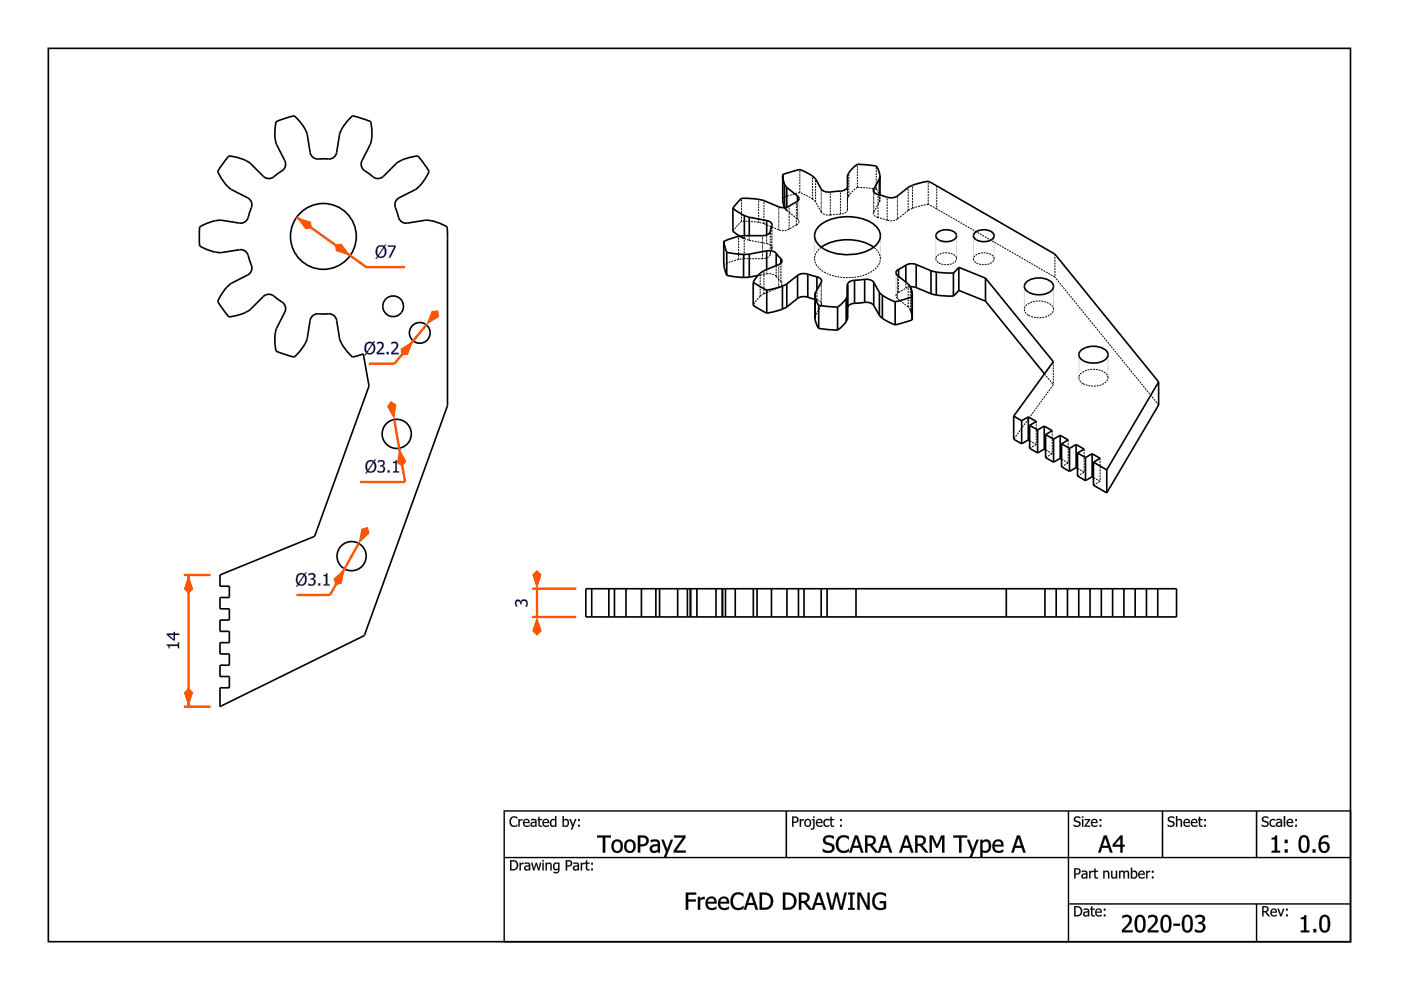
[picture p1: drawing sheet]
<svg xmlns="http://www.w3.org/2000/svg" width="297mm" height="210mm" viewBox="0 0 297 210" stroke-linecap="round" stroke-linejoin="round" font-family="sans-serif">
<path d="M106.9 171.9h179.5v27.8h-179.5zM226.5 171.9v27.8M106.9 181.8h179.5M226.5 191.7h59.9M266.4 191.7v8" fill="none" stroke="#000" stroke-width=".3"/>
<path d="M166.7 171.9v10M246.5 172v9.9M266.4 171.9v10" fill="none" stroke="#000" stroke-width=".33"/>
<g fill="#000">
<path d="M108.3 173.4l.3-.2 .6-.1 .5 .2v.3a.81 .81 0 0 0-1.1-.1 .81 .81 0 0 0-.2 1.1 .76 .76 0 0 0 1.3 .2v.3a1.11 1.11 0 0 1-1.5-.1 1.11 1.11 0 0 1 0-1.5zM109.9 173.7h.3v.2l.6-.2v.3l-.6 .1v1.2h-.3zM111.1 173.8a.7 .7 0 0 1 .9-.1 .7 .7 0 0 1 .3 .8h-1.1a.64 .64 0 0 0 .4 .5 .64 .64 0 0 0 .7-.1v.3a.9 .9 0 0 1-1.2-.2 .9 .9 0 0 1 0-1.2zM111.3 174l-.1 .3h.8l-.2-.4zM112.8 174.6a.36 .36 0 0 0 .2 .5 .36 .36 0 0 0 .5-.2v-.5zM112.6 173.7l.2-.1a.64 .64 0 0 1 1 .6v1.1h-.3v-.2a.56 .56 0 0 1-1-.1 .56 .56 0 0 1 .6-.7l.4-.1-.1-.2h-.8zM114.1 173.2h.3v.5h.5v.2h-.5l.1 1.1h.4a.38 .38 0 0 1-.3 .3 .38 .38 0 0 1-.4-.3l-.1-1.1h-.1v-.2h.1zM115.2 173.8a.7 .7 0 0 1 .9-.1 .7 .7 0 0 1 .3 .8h-1.1a.64 .64 0 0 0 .4 .5 .64 .64 0 0 0 .7-.1v.3a.9 .9 0 0 1-1.2-.2 .9 .9 0 0 1 0-1.2zM115.4 174l-.1 .3h.8l-.2-.4zM116.8 173.8a.68 .68 0 0 1 .9-.1v-.7h.3v2.3h-.3v-.2a.69 .69 0 0 1-.9 .1 .69 .69 0 0 1-.2-.9zM117 174a.56 .56 0 0 0-.1 .8 .56 .56 0 0 0 .7 .2l.1-1-.4-.1zM119.5 174.1v.9a.59 .59 0 0 0 .9-.4 .59 .59 0 0 0-.5-.7zM119.3 173h.2v.8a.64 .64 0 0 1 .8-.1 .64 .64 0 0 1 .3 .7 .72 .72 0 0 1-.2 .8 .72 .72 0 0 1-.9 0l-.2 .1zM120.7 173.7h.3l.5 1.2 .4-1.2h.3l-.9 2.2h-.3l.3-.7zM122.6 173.7h.3v.4h-.3zM122.6 174.9h.3v.4h-.3z"/>
<path d="M108.3 173.4a1.15 1.15 0 0 1 1.4-.1v.3l-.7-.3-.5 .3a.85 .85 0 0 0-.1 1 .85 .85 0 0 0 .9 .4l.4-.2v.4l-.3 .1a1.1 1.1 0 0 1-1.3-.4 1.1 1.1 0 0 1 .1-1.4zM108.3 173.4a1.1 1.1 0 0 0-.2 1.5 1.1 1.1 0 0 0 1.5 .3l.1-.4-.3 .2a.73 .73 0 0 1-.9-.1 .86 .86 0 0 1-.1-1.1 .86 .86 0 0 1 1-.4l.3 .2v-.3l-.3-.2h-.6zM109.9 173.6h.3v.3l.6-.2v.3l-.6 .1v1.2h-.3zM109.9 173.7v1.6h.3v-1.2l.6-.1v-.3l-.6 .2v-.2zM111.1 173.8a.7 .7 0 0 1 .9-.1 .7 .7 0 0 1 .3 .8h-1.1a.66 .66 0 0 0 1.1 .4v.3a.91 .91 0 0 1-1.2-.2 .91 .91 0 0 1 0-1.2zM111.1 173.9a.85 .85 0 0 0-.1 1 .85 .85 0 0 0 1 .4l.3-.1v-.3l-.3 .1a.56 .56 0 0 1-.6 0 .56 .56 0 0 1-.2-.5h1.1a.68 .68 0 0 0-.3-.8 .68 .68 0 0 0-.9 .2zM111.3 174l-.1 .3h.8l-.2-.4zM111.3 174l.5-.1 .2 .4h-.9zM112.8 174.6a.35 .35 0 0 0 .2 .5 .35 .35 0 0 0 .5-.2v-.5zM112.8 174.6l.7-.2v.5a.38 .38 0 0 1-.5 .2 .38 .38 0 0 1-.2-.5zM112.6 173.7l.2-.1a.66 .66 0 0 1 1 .6v1.1h-.3v-.2l-.2 .2a.53 .53 0 0 1-.8-.2 .53 .53 0 0 1 .3-.8l.7-.1a.5 .5 0 0 0-.4-.4 .5 .5 0 0 0-.5 .2zM112.6 173.7v.3l.7-.1 .2 .3a.68 .68 0 0 0-.8 .1 .68 .68 0 0 0-.1 .8v.1a.68 .68 0 0 0 .9-.1v.2h.3l-.2-1.5-.4-.2zM114.1 173.2h.3v.5l.5-.1v.3h-.5v.8a.33 .33 0 0 0 .2 .3 .33 .33 0 0 0 .3 0v.3a.56 .56 0 0 1-.8-.5v-.9h-.2v-.3l.2 .1zM114.1 173.2l.1 .5h-.2v.2h.2v.9a.53 .53 0 0 0 .7 .5v-.3l-.3 .1-.2-.2v-1h.5v-.2h-.5v-.5zM115.2 173.8a.7 .7 0 0 1 .9-.1 .7 .7 0 0 1 .3 .8h-1.1a.66 .66 0 0 0 1.1 .4v.3a.91 .91 0 0 1-1.2-.2 .91 .91 0 0 1 0-1.2zM115.2 173.9a.85 .85 0 0 0-.1 1 .85 .85 0 0 0 1 .4l.3-.1v-.3l-.2 .1a.56 .56 0 0 1-.7 0 .56 .56 0 0 1-.2-.5h1.1a.68 .68 0 0 0-.3-.8 .68 .68 0 0 0-.9 .2zM115.4 174l-.1 .3h.8l-.2-.4zM115.4 174l.5-.1 .3 .4h-.9zM116.8 173.8a.67 .67 0 0 1 .9-.1v-.7h.3v2.3h-.3v-.2l-.6 .2-.4-.2a1.19 1.19 0 0 1 .1-1.3zM116.8 173.9a.81 .81 0 0 0-.2 .9 .81 .81 0 0 0 .8 .5l.3-.2v.2h.3v-2.3h-.3v.7a.67 .67 0 0 0-.9 .2zM117 174a.55 .55 0 0 0-.1 .7 .55 .55 0 0 0 .7 .3l.1-1-.4-.1zM117 174l.3-.2 .4 .1v1a.51 .51 0 0 1-.7 .1 .51 .51 0 0 1-.1-.7zM119.5 174.1l.1 .9a.57 .57 0 0 0 .8-.4 .57 .57 0 0 0-.5-.7zM119.5 174.1a.51 .51 0 0 1 .7-.1 .51 .51 0 0 1 .2 .7 .52 .52 0 0 1-.9 .3zM119.3 173h.3l-.1 .8a.65 .65 0 0 1 .9-.1 .65 .65 0 0 1 .3 .7 .72 .72 0 0 1-.3 .8 .72 .72 0 0 1-.9 0l-.2 .1zM119.3 173v2.3l.2-.1a.75 .75 0 0 0 1-.1 .75 .75 0 0 0 .1-.9 .6 .6 0 0 0-.4-.5 .6 .6 0 0 0-.7 .2v-.9zM120.7 173.6h.3l.5 1.3 .4-1.3h.3l-.9 2.3h-.3l.3-.7zM120.7 173.7l.6 1.5-.3 .7h.3l.9-2.2h-.3l-.4 1.2-.5-1.2zM122.6 173.6h.3v.5h-.3zM122.6 173.7v.4h.3v-.4zM122.6 174.9h.3v.4h-.3zM122.6 174.9v.4h.3v-.4z"/>
<path d="M167.9 173.1h.6a.73 .73 0 0 1 .8 .9 .73 .73 0 0 1-1.1 .5v.8h-.3zM168.2 173.4v.8a.51 .51 0 0 0 .8-.4 .51 .51 0 0 0-.8-.4zM169.6 173.7h.2v.2l.6-.2v.3l-.6 .1v1.2h-.2zM170.7 173.8a.79 .79 0 0 1 1.1 .1 .79 .79 0 0 1 0 1.1 .79 .79 0 0 1-1.1 .1l-.2-.6zM170.9 174a.58 .58 0 0 0-.1 .8 .58 .58 0 0 0 .8 .1 .58 .58 0 0 0 .1-.7 .58 .58 0 0 0-.8-.2zM172.1 173.7h.6v1.6a.59 .59 0 0 1-.8 .6v-.3h.4l.1-.2v-1.5h-.3zM172.4 173.1h.3v.3h-.3zM173.2 173.8a.7 .7 0 0 1 .9-.1 .7 .7 0 0 1 .3 .8h-1.1a.64 .64 0 0 0 .4 .5 .64 .64 0 0 0 .7-.1v.3a.9 .9 0 0 1-1.2-.2 .9 .9 0 0 1 0-1.2zM173.4 174l-.1 .3h.8l-.2-.4zM174.8 173.8a.87 .87 0 0 1 1-.1v.4a.59 .59 0 0 0-.8 0 .59 .59 0 0 0 0 .8 .59 .59 0 0 0 .8 0v.3a.85 .85 0 0 1-1.1-.2 .85 .85 0 0 1 .1-1.2zM176.1 173.2h.2v.5h.6v.2h-.6l.1 1.1h.5a.38 .38 0 0 1-.4 .3 .38 .38 0 0 1-.4-.3v-1.1h-.2v-.2h.2zM178.1 173.7h.4v.4h-.4zM178.1 174.9h.4v.4h-.4z"/>
<path d="M167.9 173.1l1.2 .2a.65 .65 0 0 1 0 1l-.4 .2h-.5v.8h-.3zM167.9 173.1v2.2h.3v-.8l.9-.3a.66 .66 0 0 0 .1-.8 .66 .66 0 0 0-.7-.3zM168.2 173.4v.8l.7-.1 .1-.3-.1-.4zM168.2 173.3a.53 .53 0 0 1 .8 .5 .53 .53 0 0 1-.8 .4zM169.6 173.6h.3l-.1 .3 .6-.2v.3l-.6 .1 .1 1.2h-.3zM169.6 173.7v1.6h.2v-1.2l.6-.1v-.3l-.6 .2v-.2zM170.7 173.8a.8 .8 0 0 1 1.1 .1 .8 .8 0 0 1 0 1.1 .8 .8 0 0 1-1.1 .1l-.2-.6zM170.7 173.8a.8 .8 0 0 0 0 1.3 .8 .8 0 0 0 1.2-.2 .79 .79 0 0 0-.1-1 .79 .79 0 0 0-1.1-.1zM170.9 174a.56 .56 0 0 0-.1 .8 .56 .56 0 0 0 .8 .1 .56 .56 0 0 0 .1-.7 .56 .56 0 0 0-.8-.2zM170.9 174a.6 .6 0 0 1 .9 .2 .6 .6 0 0 1-.3 .9 .63 .63 0 0 1-.7-.4 .63 .63 0 0 1 .1-.7zM172.1 173.6h.6v1.7a.61 .61 0 0 1-.8 .6v-.3a.37 .37 0 0 0 .5-.4v-1.3h-.3zM172.1 173.7v.2h.3v1.4l-.1 .3h-.4l.1 .3a.52 .52 0 0 0 .7-.6v-1.6zM172.4 173.1h.3v.3h-.3zM172.4 173.1v.3h.3v-.3zM173.2 173.8a.7 .7 0 0 1 .9-.1 .7 .7 0 0 1 .3 .8h-1.1a.66 .66 0 0 0 1.1 .4v.3a.91 .91 0 0 1-1.2-.2 .91 .91 0 0 1 0-1.2zM173.2 173.9a.85 .85 0 0 0-.1 1 .85 .85 0 0 0 1 .4l.3-.1v-.3l-.3 .1a.56 .56 0 0 1-.6 0 .56 .56 0 0 1-.2-.5h1.1a.68 .68 0 0 0-.3-.8 .68 .68 0 0 0-.9 .2zM173.4 174l-.1 .3h.8l-.2-.4zM173.4 174l.5-.1 .2 .4h-.9zM174.8 173.8a.88 .88 0 0 1 1-.1v.4a.58 .58 0 0 0-.8 0 .58 .58 0 0 0 0 .8 .58 .58 0 0 0 .8 0v.3l-.2 .1a.85 .85 0 0 1-1-.4 .85 .85 0 0 1 .2-1.1zM174.8 173.9a.84 .84 0 0 0-.1 1.1 .84 .84 0 0 0 1.1 .2v-.3a.6 .6 0 0 1-1-.3 .6 .6 0 0 1 .7-.7l.3 .2v-.3a.85 .85 0 0 0-1 .1zM176.1 173.2h.3l-.1 .5 .6-.1v.3h-.6l.1 .8a.33 .33 0 0 0 .1 .3 .33 .33 0 0 0 .4 0v.3a.56 .56 0 0 1-.8-.5v-.9h-.2v-.3l.2 .1zM176.1 173.2v.5h-.2v.2h.2v.9a.53 .53 0 0 0 .7 .5l.1-.3-.4 .1-.2-.2v-1h.6v-.2h-.6v-.5zM178.1 173.6h.4v.5h-.4zM178.1 173.7v.4h.4v-.4zM178.1 174.9h.4v.4h-.4zM178.1 174.9v.4h.4v-.4z"/>
<path d="M227.9 173.3l.8-.2 .3 .1v.4a.59 .59 0 0 0-.6-.3 .59 .59 0 0 0-.4 .5l.2 .2a.72 .72 0 0 1 .9 .9 .72 .72 0 0 1-1.2 .4l-.3-.1v-.4a.64 .64 0 0 0 .7 .3 .64 .64 0 0 0 .5-.5l-.8-.3a.58 .58 0 0 1-.1-1zM229.4 173.7h.3v1.6h-.3zM229.4 173.1h.3v.3h-.3zM230 173.7h1.1l-.8 1.4h.9v.2h-1.2l.8-1.4h-.8zM231.5 173.8a.7 .7 0 0 1 .9-.1 .7 .7 0 0 1 .3 .8h-1.1a.64 .64 0 0 0 .4 .5 .64 .64 0 0 0 .7-.1v.3a.9 .9 0 0 1-1.2-.2 .9 .9 0 0 1 0-1.2zM231.7 174l-.1 .3h.8l-.2-.4zM233.1 173.7h.4v.4h-.4zM233.1 174.9h.4v.4h-.4z"/>
<path d="M227.8 173.2l.4-.1a.55 .55 0 0 1 .6 0 .55 .55 0 0 1 .2 .5 .56 .56 0 0 0-.6-.3 .56 .56 0 0 0-.4 .5l.2 .2a.71 .71 0 0 1 .9 .7 .71 .71 0 0 1-1 .6l-.5-.1 .1-.4a.7 .7 0 0 0 1.1-.1l-.1-.3-.7-.1a.59 .59 0 0 1-.2-1.1zM227.9 173.3a.61 .61 0 0 0-.1 .8l.7 .3a.35 .35 0 0 1 .3 .3 .35 .35 0 0 1-.3 .4h-.3l-.6-.3v.3a1.23 1.23 0 0 0 1.3 0 .61 .61 0 0 0-.2-1h-.1a.46 .46 0 0 1-.6-.5 .46 .46 0 0 1 .7-.2l.3 .2v-.4l-.3-.1zM229.4 173.6h.3v1.7h-.3zM229.4 173.7v1.6h.3v-1.6zM229.4 173.1h.3v.3h-.3zM229.4 173.1v.3h.3v-.3zM230 173.6h1.2v.3l-.9 1.2 .9-.1v.3h-1.3v-.2l.9-1.2h-.8zM230 173.7v.2h.8l-.8 1.2v.2h1.2v-.2h-.9l.8-1.4zM231.5 173.8a.7 .7 0 0 1 .9-.1 .7 .7 0 0 1 .3 .8h-1.1a.66 .66 0 0 0 1.1 .4v.3a.91 .91 0 0 1-1.2-.2 .91 .91 0 0 1 0-1.2zM231.5 173.9a.85 .85 0 0 0-.1 1 .85 .85 0 0 0 1 .4l.3-.1v-.3l-.3 .1a.56 .56 0 0 1-.6 0 .56 .56 0 0 1-.2-.5h1.1a.68 .68 0 0 0-.3-.8 .68 .68 0 0 0-.9 .2zM231.7 174l-.1 .3h.8l-.2-.4zM231.7 174l.5-.1 .2 .4h-.9zM233.1 173.6h.4v.5h-.4zM233.1 173.7v.4h.4v-.4zM233.1 174.9h.4v.4h-.4zM233.1 174.9v.4h.4v-.4z"/>
<path d="M247.8 173.3l.9-.2 .3 .1v.4a.59 .59 0 0 0-.6-.3 .59 .59 0 0 0-.5 .5l.3 .2a.72 .72 0 0 1 .8 .9 .72 .72 0 0 1-1.1 .4l-.3-.1v-.4a.64 .64 0 0 0 .6 .3 .64 .64 0 0 0 .5-.5l-.7-.3a.58 .58 0 0 1-.2-1zM249.3 173h.3v.8a.56 .56 0 0 1 .7-.2 .56 .56 0 0 1 .3 .6v1.1h-.3v-1a.38 .38 0 0 0-.3-.5 .38 .38 0 0 0-.4 .3v1.2h-.3zM251.1 173.8a.7 .7 0 0 1 .9-.1 .7 .7 0 0 1 .3 .8h-1.1a.64 .64 0 0 0 .4 .5 .64 .64 0 0 0 .7-.1v.3a.9 .9 0 0 1-1.2-.2 .9 .9 0 0 1 0-1.2zM251.3 174l-.1 .3h.8l-.2-.4zM252.7 173.8a.7 .7 0 0 1 .9-.1 .7 .7 0 0 1 .3 .8h-1.1a.64 .64 0 0 0 .4 .5 .64 .64 0 0 0 .7-.1v.3a.9 .9 0 0 1-1.2-.2 .9 .9 0 0 1 0-1.2zM252.9 174l-.1 .3h.8l-.2-.4zM254.2 173.2h.3v.5h.5v.2h-.5v1.1h.5a.38 .38 0 0 1-.4 .3 .38 .38 0 0 1-.4-.3v-1.1h-.2v-.2h.2zM255.3 173.7h.4v.4h-.4zM255.3 174.9h.4v.4h-.4z"/>
<path d="M247.8 173.2l.3-.1a.55 .55 0 0 1 .6 0 .55 .55 0 0 1 .3 .5h-.1a.56 .56 0 0 0-.5-.3 .56 .56 0 0 0-.5 .5l.3 .2a.71 .71 0 0 1 .9 .7 .71 .71 0 0 1-1 .6l-.5-.1v-.4a.7 .7 0 0 0 1.1-.1l-.1-.3-.6-.1a.59 .59 0 0 1-.2-1.1zM247.8 173.3a.61 .61 0 0 0-.1 .8l.8 .3a.35 .35 0 0 1 .3 .3 .35 .35 0 0 1-.3 .4h-.4l-.5-.3v.3a1.23 1.23 0 0 0 1.3 0 .61 .61 0 0 0-.3-1h-.1a.46 .46 0 0 1-.6-.5 .46 .46 0 0 1 .8-.2l.3 .2v-.4l-.3-.1zM249.3 173h.3v.8a.56 .56 0 0 1 .7-.2 .56 .56 0 0 1 .3 .6v1.1h-.3v-1.3l-.3-.1-.4 .2v1.2h-.3zM249.3 173v2.3h.3v-1.2a.41 .41 0 0 1 .5-.3 .41 .41 0 0 1 .3 .6l-.1 .9h.3v-1.1a.55 .55 0 0 0-.4-.5 .55 .55 0 0 0-.6 .2v-.9zM251.1 173.8a.7 .7 0 0 1 .9-.1 .7 .7 0 0 1 .3 .8h-1.1a.66 .66 0 0 0 1.1 .4v.3a.91 .91 0 0 1-1.2-.2 .91 .91 0 0 1 0-1.2zM251.1 173.9a.85 .85 0 0 0-.1 1 .85 .85 0 0 0 1 .4l.3-.1v-.3l-.3 .1a.56 .56 0 0 1-.6 0 .56 .56 0 0 1-.2-.5h1.1a.68 .68 0 0 0-.3-.8 .68 .68 0 0 0-.9 .2zM251.3 174l-.1 .3h.8l-.2-.4zM251.3 174l.5-.1 .2 .4h-.8zM252.7 173.8a.7 .7 0 0 1 .9-.1 .7 .7 0 0 1 .3 .8h-1.1a.66 .66 0 0 0 1.1 .4v.3a.91 .91 0 0 1-1.2-.2 .91 .91 0 0 1 0-1.2zM252.7 173.9a.85 .85 0 0 0-.1 1 .85 .85 0 0 0 1 .4l.3-.1v-.3l-.3 .1a.56 .56 0 0 1-.6 0 .56 .56 0 0 1-.2-.5h1.1a.68 .68 0 0 0-.4-.8 .68 .68 0 0 0-.8 .2zM252.9 174l-.1 .3h.8l-.2-.4zM252.9 174l.5-.1 .2 .4h-.9zM254.2 173.2h.3v.5l.5-.1v.3h-.5v.8a.33 .33 0 0 0 .1 .3 .33 .33 0 0 0 .4 0v.3a.56 .56 0 0 1-.8-.5v-.9h-.2v-.3l.2 .1zM254.2 173.2v.5h-.2v.2h.2v.9a.53 .53 0 0 0 .8 .5v-.3l-.4 .1-.1-.2v-1h.5v-.2h-.5v-.5zM255.3 173.6h.4v.5h-.4zM255.3 173.7v.4h.4v-.4zM255.3 174.9h.4v.4h-.4zM255.3 174.9v.4h.4v-.4z"/>
<path d="M267.7 173.3l.9-.2 .3 .1v.4a.59 .59 0 0 0-.6-.3 .59 .59 0 0 0-.5 .5l.3 .2a.72 .72 0 0 1 .9 .9 .72 .72 0 0 1-1.2 .4l-.3-.1v-.4a.64 .64 0 0 0 .7 .3 .64 .64 0 0 0 .5-.5l-.8-.3a.58 .58 0 0 1-.2-1zM269.4 173.8a.87 .87 0 0 1 1-.1v.4a.59 .59 0 0 0-.8 0 .59 .59 0 0 0 0 .8 .59 .59 0 0 0 .8 0v.3a.85 .85 0 0 1-1.2-.2 .85 .85 0 0 1 .2-1.2zM270.9 174.6a.36 .36 0 0 0 .2 .5 .36 .36 0 0 0 .4-.2v-.5zM270.7 173.7l.2-.1a.64 .64 0 0 1 .9 .6v1.1h-.3v-.2a.56 .56 0 0 1-.9-.1 .56 .56 0 0 1 .5-.7l.4-.1v-.2h-.8zM272.2 173h.3v2.3h-.3zM273 173.8a.7 .7 0 0 1 .8-.1 .7 .7 0 0 1 .4 .8h-1.2a.64 .64 0 0 0 .5 .5 .64 .64 0 0 0 .6-.1v.3a.9 .9 0 0 1-1.1-.2 .9 .9 0 0 1 0-1.2zM273.2 174l-.2 .3h.9l-.2-.4zM274.6 173.7h.4v.4h-.4zM274.6 174.9h.4v.4h-.4z"/>
<path d="M267.7 173.2l.3-.1a.55 .55 0 0 1 .6 0 .55 .55 0 0 1 .3 .5 .56 .56 0 0 0-.6-.3 .56 .56 0 0 0-.4 .5l.2 .2a.71 .71 0 0 1 .9 .7 .71 .71 0 0 1-1 .6l-.5-.1v-.4a.7 .7 0 0 0 1.2-.1l-.2-.3-.6-.1a.59 .59 0 0 1-.2-1.1zM267.7 173.3a.61 .61 0 0 0 0 .8l.7 .3a.35 .35 0 0 1 .3 .3 .35 .35 0 0 1-.3 .4h-.4l-.5-.3v.3a1.23 1.23 0 0 0 1.3 0 .61 .61 0 0 0-.3-1h-.1a.46 .46 0 0 1-.6-.5 .46 .46 0 0 1 .8-.2l.3 .2v-.4l-.3-.1zM269.4 173.8a.88 .88 0 0 1 1-.1v.4a.58 .58 0 0 0-.8 0 .58 .58 0 0 0 0 .8 .58 .58 0 0 0 .8 0v.3l-.2 .1a.85 .85 0 0 1-1-.4 .85 .85 0 0 1 .2-1.1zM269.4 173.9a.84 .84 0 0 0-.1 1.1 .84 .84 0 0 0 1.1 .2v-.3a.6 .6 0 0 1-1-.3 .6 .6 0 0 1 .7-.7l.3 .2v-.3a.85 .85 0 0 0-1 .1zM270.9 174.6a.35 .35 0 0 0 .2 .5 .35 .35 0 0 0 .4-.2v-.5zM270.9 174.6l.7-.2v.5a.38 .38 0 0 1-.5 .2 .38 .38 0 0 1-.2-.5zM270.6 173.7l.3-.1a.66 .66 0 0 1 .9 .6v1.1h-.3v-.2l-.1 .2a.53 .53 0 0 1-.8-.2 .53 .53 0 0 1 .2-.8l.7-.1a.5 .5 0 0 0-.3-.4 .5 .5 0 0 0-.5 .2zM270.7 173.7v.3l.7-.1 .2 .3a.68 .68 0 0 0-.8 .1 .68 .68 0 0 0-.2 .8l.1 .1a.68 .68 0 0 0 .9-.1l-.1 .2h.3l-.1-1.5-.4-.2zM272.2 173h.3v2.3h-.3zM272.2 173v2.3h.3v-2.3zM273 173.8a.7 .7 0 0 1 .9-.1 .7 .7 0 0 1 .3 .8h-1.2a.66 .66 0 0 0 1.1 .4l.1 .3a.91 .91 0 0 1-1.2-.2 .91 .91 0 0 1 0-1.2zM273 173.9a.85 .85 0 0 0-.1 1 .85 .85 0 0 0 1 .4l.2-.1v-.3l-.2 .1a.56 .56 0 0 1-.6 0 .56 .56 0 0 1-.3-.5h1.2a.68 .68 0 0 0-.4-.8 .68 .68 0 0 0-.8 .2zM273.2 174l-.2 .3h.9l-.2-.4zM273.2 174l.5-.1 .2 .4h-.9zM274.6 173.6h.4v.5h-.4zM274.6 173.7v.4h.4v-.4zM274.6 174.9h.4v.4h-.4zM274.6 174.9v.4h.4v-.4z"/>
<path d="M108.1 182.4a1.53 1.53 0 0 1 1.6 .4 1.11 1.11 0 0 1 0 1.2 1.11 1.11 0 0 1-1.1 .5h-.5zM108.4 182.6v1.7a.88 .88 0 0 0 1.2-.8 .88 .88 0 0 0-1.2-.9zM110.2 182.9h.2v.3l.6-.3v.3l-.6 .2v1.1h-.2zM111.5 183.9a.36 .36 0 0 0 .2 .5 .36 .36 0 0 0 .4-.3v-.4zM111.2 182.9h.3a.64 .64 0 0 1 .9 .5v1.1h-.3v-.1a.56 .56 0 0 1-.9-.1 .56 .56 0 0 1 .5-.8h.4v-.3h-.9zM112.6 182.9h.3l.3 1.3 .4-1.3h.2l.4 1.3 .3-1.3h.3l-.5 1.6h-.2l-.4-1.2-.4 1.2h-.3zM115 182.9h.3v1.6h-.3zM115 182.4h.3v.2h-.3zM115.7 182.9h.3v.2a.56 .56 0 0 1 .6-.2 .56 .56 0 0 1 .4 .6v1h-.3v-1a.38 .38 0 0 0-.3-.4 .38 .38 0 0 0-.4 .2v1.2h-.3zM117.7 183.3a.54 .54 0 0 0-.1 .8 .54 .54 0 0 0 .7 0v-.9l-.3-.1zM117.5 183.1a.68 .68 0 0 1 .8-.1l.3-.1v1.5a.81 .81 0 0 1-1.2 .7v-.3a.58 .58 0 0 0 .6 .1 .58 .58 0 0 0 .3-.6 .71 .71 0 0 1-.9 0 .71 .71 0 0 1-.1-.9zM120 182.4h.5a.73 .73 0 0 1 .8 .8 .73 .73 0 0 1-1.1 .5v.8h-.2zM120.2 182.6v.9a.51 .51 0 0 0 .8-.4 .51 .51 0 0 0-.8-.5zM121.8 183.9a.36 .36 0 0 0 .2 .5 .36 .36 0 0 0 .5-.3v-.4zM121.6 182.9h.2a.64 .64 0 0 1 1 .5v1.1h-.3v-.1a.56 .56 0 0 1-1-.1 .56 .56 0 0 1 .6-.8h.4l-.1-.3h-.8zM123.1 182.9h.3v.3l.6-.3v.3l-.6 .2v1.1h-.3zM124.2 182.4h.3v.5h.5v.2h-.5v1.1l.5 .1a.38 .38 0 0 1-.4 .3 .38 .38 0 0 1-.3-.3l-.1-1.2h-.2v-.2h.2zM125.3 182.9h.4v.4h-.4zM125.3 184.1h.4v.4h-.4z"/>
<path d="M108.1 182.4a1.46 1.46 0 0 1 1.7 .5 1.11 1.11 0 0 1-.1 1.2 1.11 1.11 0 0 1-1.1 .5h-.5zM108.1 182.4v2.1l1.3-.1a1.19 1.19 0 0 0 0-1.9zM108.4 182.6v1.7a.86 .86 0 0 0 1.1-.8 .86 .86 0 0 0-1.1-.9zM108.4 182.6l.8 .1a.94 .94 0 0 1 .1 1.5l-.9 .1zM110.1 182.9h.3v.3l.6-.3v.3l-.6 .2v1.2h-.3zM110.2 182.9v1.6h.2v-1.1l.6-.2v-.3l-.6 .3v-.3zM111.5 183.9a.35 .35 0 0 0 .2 .5 .35 .35 0 0 0 .4-.3v-.4zM111.5 183.8l.7-.1v.4a.38 .38 0 0 1-.5 .2 .38 .38 0 0 1-.2-.5zM111.2 182.9h.3a.66 .66 0 0 1 .9 .5v1.2h-.3v-.2l-.2 .1a.53 .53 0 0 1-.7-.2 .53 .53 0 0 1 .2-.7l.7-.1a.5 .5 0 0 0-.3-.4 .5 .5 0 0 0-.6 .1zM111.2 182.9v.3l.8-.1 .2 .4a.68 .68 0 0 0-.8 .1 .68 .68 0 0 0-.2 .8h.1a.68 .68 0 0 0 .9-.1l-.1 .2h.3l-.1-1.4-.4-.2zM112.6 182.9h.3l.3 1.3 .4-1.3h.2l.4 1.3 .3-1.3h.3l-.4 1.7h-.3l-.4-1.3-.4 1.3h-.3zM112.6 182.9l.4 1.6h.3l.4-1.3 .4 1.3h.2l.5-1.6h-.3l-.3 1.3-.4-1.3h-.2l-.4 1.3-.3-1.3zM115 182.9h.3v1.7h-.3zM115 182.9v1.6h.3v-1.6zM115 182.3h.3v.4h-.3zM115 182.4v.2h.3v-.2zM115.7 182.9h.3v.2a.56 .56 0 0 1 .6-.2 .56 .56 0 0 1 .4 .6v1.1h-.3l-.1-1.4-.2-.1-.4 .2v1.3h-.3zM115.7 182.9v1.6h.3l-.1-1.2a.41 .41 0 0 1 .6-.2 .41 .41 0 0 1 .2 .5v.9h.3v-1a.55 .55 0 0 0-.4-.6 .55 .55 0 0 0-.7 .2l.1-.2zM117.7 183.3a.53 .53 0 0 0-.1 .7 .53 .53 0 0 0 .7 .1v-.9l-.3-.1zM117.6 183.3l.4-.2 .4 .1v.9a.54 .54 0 0 1-.8 0 .54 .54 0 0 1 0-.7zM117.4 183.1a.67 .67 0 0 1 .9-.1l.3-.1v1.5a.86 .86 0 0 1-1.2 .7v-.3l.5 .1 .4-.1v-.5a.69 .69 0 0 1-.9 .1 .69 .69 0 0 1-.2-.9zM117.5 183.1a.76 .76 0 0 0-.2 1 .76 .76 0 0 0 .9 .3l.2-.1a.55 .55 0 0 1-.3 .6 .55 .55 0 0 1-.7-.1v.3a.8 .8 0 0 0 1.2-.7v-1.5l-.3 .1a.67 .67 0 0 0-.8 .1zM119.9 182.4l1.2 .1a.65 .65 0 0 1 0 1l-.4 .2h-.5l.1 .9h-.4zM120 182.4v2.1h.2v-.8l.9-.2a.66 .66 0 0 0 .1-.8 .66 .66 0 0 0-.7-.3zM120.2 182.6v.9l.7-.1 .1-.4-.1-.3zM120.2 182.6a.53 .53 0 0 1 .8 .4 .53 .53 0 0 1-.8 .5zM121.8 183.9a.35 .35 0 0 0 .2 .5 .35 .35 0 0 0 .5-.3v-.4zM121.8 183.8l.7-.1v.4a.38 .38 0 0 1-.5 .2 .38 .38 0 0 1-.2-.5zM121.6 182.9h.2a.66 .66 0 0 1 1 .5v1.2h-.3v-.2l-.2 .1a.53 .53 0 0 1-.8-.2 .53 .53 0 0 1 .3-.7l.7-.1a.5 .5 0 0 0-.4-.4 .5 .5 0 0 0-.5 .1zM121.6 182.9v.3l.7-.1 .2 .4a.68 .68 0 0 0-.8 .1 .68 .68 0 0 0-.1 .8 .68 .68 0 0 0 .9-.1v.2h.3l-.2-1.4-.4-.2zM123.1 182.9h.3v.3l.6-.3v.3l-.6 .2v1.2h-.3zM123.1 182.9v1.6h.3v-1.1l.6-.2v-.3l-.6 .3v-.3zM124.2 182.4h.3v.5h.5v.3l-.5-.1v.8a.33 .33 0 0 0 .1 .4 .33 .33 0 0 0 .4 0v.2a.56 .56 0 0 1-.8-.5v-.9l-.2 .1v-.3h.2zM124.2 182.4v.5h-.2v.2h.2v.9a.53 .53 0 0 0 .8 .5v-.2h-.3l-.2-.1v-1.1h.5v-.2h-.5v-.5zM125.3 182.9h.4v.4h-.4zM125.3 182.9v.4h.4v-.4zM125.3 184.1h.4v.5h-.4zM125.3 184.1v.4h.4v-.4z"/>
<path d="M126.6 177.1h2.9v.5h-1.2v3.2h-.5v-3.2h-1.2zM126.6 177.1v.5h1.2v3.2h.5v-3.2h1.2v-.5zM130 178.3a1.29 1.29 0 0 1 1.6-.1 1.29 1.29 0 0 1 .5 1.5 1.27 1.27 0 0 1-1.6 1.1 1.27 1.27 0 0 1-.9-1.7zM130 178.4a1.43 1.43 0 0 0-.3 1.6 1.43 1.43 0 0 0 1.5 .8 1.47 1.47 0 0 0 .8-1.5 1.47 1.47 0 0 0-1.1-1.3zM130.3 178.6a1.16 1.16 0 0 0 .6 1.8 1.08 1.08 0 0 0 .7-1 1.08 1.08 0 0 0-.7-1zM130.3 178.6a.79 .79 0 0 1 1-.1 .79 .79 0 0 1 .3 .9 .81 .81 0 0 1-.7 1.1 .81 .81 0 0 1-.8-1.1zM132.6 178.3a1.29 1.29 0 0 1 1.7-.1 1.29 1.29 0 0 1 .5 1.5 1.27 1.27 0 0 1-1.6 1.1 1.27 1.27 0 0 1-.9-1.7zM132.7 178.4a1.43 1.43 0 0 0-.3 1.6 1.43 1.43 0 0 0 1.5 .8 1.47 1.47 0 0 0 .8-1.5 1.47 1.47 0 0 0-1.2-1.3zM133 178.6a1.16 1.16 0 0 0 .5 1.8 1.08 1.08 0 0 0 .8-1 1.08 1.08 0 0 0-.8-1zM133 178.6a.79 .79 0 0 1 1-.1 .79 .79 0 0 1 .3 .9 .81 .81 0 0 1-.8 1.1 .81 .81 0 0 1-.7-1.1zM135.2 177.1h1.3l.6 .3a1.06 1.06 0 0 1 .3 1.5 1.54 1.54 0 0 1-1.7 .5l.1 1.4h-.6zM135.2 177.1v3.7h.5v-1.4a1.96 1.96 0 0 0 1.5-.4 1.13 1.13 0 0 0 .2-1.3 1.13 1.13 0 0 0-1.2-.5zM135.7 177.6v1.4l1.1-.2a.78 .78 0 0 0 0-1.1zM135.7 177.5a.93 .93 0 0 1 1.3 .9 1.01 1.01 0 0 1-1.3 .6zM138.4 179.7a.54 .54 0 0 0 .1 .7 .54 .54 0 0 0 .8-.2l.2-.1v-.8l-.8 .2zM138.3 179.6l1.2-.3v.8a.72 .72 0 0 1-.7 .3 .72 .72 0 0 1-.6-.4zM138 178.1l.7-.1a.99 .99 0 0 1 1.3 .9v1.9h-.6l.1-.3-.4 .2a.89 .89 0 0 1-1.3-.3 .89 .89 0 0 1 .5-1.2l1.2-.2-.1-.2a1.14 1.14 0 0 0-1.4-.2zM138 178.1v.5l.6-.2 .7 .1 .2 .5h-.3a1.08 1.08 0 0 0-1.3 1.3l.1 .3a1.14 1.14 0 0 0 1.5-.2v.4h.4v-1.9l-.2-.6-.6-.3zM140.2 178h.5l.8 2.1 .7-2.1h.5l-1.5 3.8h-.5l.5-1.2zM140.2 178.1l1 2.5-.5 1.2h.5l1.5-3.7h-.5l-.7 2-.8-2zM142.9 177.1h2.5v.5l-2 2.7h2v.5h-2.6v-.5l2-2.7h-1.9zM142.9 177.1v.5h1.9l-1.9 2.7v.5h2.5v-.5l-2.1 .1 2-2.8v-.5z"/>
<path d="M126.6 177.1h2.9v.5h-1.2v3.2h-.5v-3.2h-1.2zM130 178.4a1.27 1.27 0 0 1 1.6-.2 1.27 1.27 0 0 1 .4 1.5 1.25 1.25 0 0 1-1.5 1.1 1.25 1.25 0 0 1-.8-1.7zM130.3 178.6a1.18 1.18 0 0 0 .6 1.9 1.1 1.1 0 0 0 .7-1.1 1.1 1.1 0 0 0-.7-1zM132.7 178.4a1.27 1.27 0 0 1 1.6-.2 1.27 1.27 0 0 1 .4 1.5 1.25 1.25 0 0 1-1.5 1.1 1.25 1.25 0 0 1-.8-1.7zM133 178.6a1.18 1.18 0 0 0 .5 1.9 1.1 1.1 0 0 0 .8-1.1 1.1 1.1 0 0 0-.8-1zM135.2 177.1h1a1.16 1.16 0 0 1 1.3 1.2 1.16 1.16 0 0 1-1.4 1.1h-.4v1.4h-.5zM135.7 177.6v1.4a.9 .9 0 0 0 1.3-.9 .97 .97 0 0 0-1.3-.5zM138.4 179.6a.57 .57 0 0 0 .1 .8 .57 .57 0 0 0 .8-.2l.2-.1v-.8zM138 178.1l.7-.1a.97 .97 0 0 1 1.2 .9v1.9h-.4v-.3a.93 .93 0 0 1-1.7-.1 .93 .93 0 0 1 1-1.4h.7a.71 .71 0 0 0-.5-.6 .71 .71 0 0 0-.7 .1l-.3 .1zM140.2 178.1h.5l.8 2 .7-2h.5l-1.5 3.7h-.5l.5-1.2zM142.9 177.1h2.4v.5l-1.9 2.7h2v.5h-2.5v-.5l1.9-2.7h-1.9z"/>
<path d="M145.4 189.3h2.2v.4h-1.7v1h1.6v.4h-1.6v1.8h-.5zM148 190.2h.4v.4l.5-.3 .5-.1v.5h-.4l-.6 .3v1.9h-.4zM149.9 190.5a1.16 1.16 0 0 1 1.5-.3 1.16 1.16 0 0 1 .5 1.4h-1.9a1.07 1.07 0 0 0 .8 .9 1.07 1.07 0 0 0 1.1-.3v.5a1.49 1.49 0 0 1-2-.2 1.49 1.49 0 0 1 0-2zM150.3 190.7l-.3 .5h1.5a.69 .69 0 0 0-.4-.7 .69 .69 0 0 0-.8 .2zM152.6 190.5a1.16 1.16 0 0 1 1.4-.3 1.16 1.16 0 0 1 .6 1.4h-1.9a1.07 1.07 0 0 0 .7 .9 1.07 1.07 0 0 0 1.1-.3v.5a1.49 1.49 0 0 1-2-.2 1.49 1.49 0 0 1 .1-2zM152.9 190.7l-.2 .5h1.4a.69 .69 0 0 0-.4-.7 .69 .69 0 0 0-.8 .2zM155.3 189.7a1.89 1.89 0 0 1 2.3-.2v.6a1.29 1.29 0 0 0-1.6-.4 1.29 1.29 0 0 0-.6 1.6 1.25 1.25 0 0 0 .8 1.2 1.25 1.25 0 0 0 1.4-.4v.5a1.78 1.78 0 0 1-2.1 0 1.78 1.78 0 0 1-.6-2.1zM158.9 189.3h.6l1.2 3.6h-.5l-.3-1h-1.4l-.3 1h-.5zM159.2 189.8l-.6 1.7h1.2zM161.1 189.3h.8a1.82 1.82 0 0 1 2 1.8 1.82 1.82 0 0 1-2 1.8h-.8zM161.5 189.7v2.8a1.46 1.46 0 0 0 1.9-1.4 1.46 1.46 0 0 0-1.9-1.4zM166 189.3h.8a1.82 1.82 0 0 1 2.1 1.8 1.82 1.82 0 0 1-2.1 1.8h-.8zM166.5 189.7v2.8a1.46 1.46 0 0 0 1.9-1.4 1.46 1.46 0 0 0-1.9-1.4zM169.4 189.3h.9a1.06 1.06 0 0 1 1.3 .7 1.06 1.06 0 0 1-.7 1.3l1.3 1.6h-.6l-1.2-1.5h-.5v1.5h-.5zM169.9 189.7v1.3a.88 .88 0 0 0 1.3-.7 .64 .64 0 0 0-.9-.6zM173.3 189.3h.6l1.2 3.6h-.5l-.3-1h-1.4l-.3 1h-.5zM173.6 189.8l-.6 1.7h1.2zM175.2 189.3h.5l.7 3 .7-3h.5l.7 3 .8-3h.4l-.9 3.6h-.5l-.8-3-.7 3h-.5zM179.8 189.3h1.4v.3h-.4v2.9h.4v.4h-1.4v-.4h.5v-2.9h-.5zM181.8 189.3h.7l1.4 2.8v-2.8h.5v3.6h-.6l-1.6-3.1v3.1h-.4zM185.4 189.7a2.09 2.09 0 0 1 2.4-.2v.6a1.42 1.42 0 0 0-1.8-.2 1.42 1.42 0 0 0-.5 1.8 1.29 1.29 0 0 0 1.9 .7v-.9h-.9v-.4h1.4v1.5a1.9 1.9 0 0 1-2.5-.1 1.9 1.9 0 0 1-.3-2.4z"/>
<path d="M145.4 189.2h2.2v.5h-1.7v1h1.6v.5l-1.6-.1v1.8h-.5zM145.4 189.3v3.6h.5v-1.8h1.6v-.4h-1.6v-1h1.7v-.4zM147.9 190.1h.6l-.1 .5 .5-.4h.5v.5h-.4l-.6 .3 .1 1.9h-.6zM148 190.2v2.7h.4v-2l.6-.3 .4 .1v-.5l-.5 .1-.5 .3v-.4zM149.9 190.5a1.17 1.17 0 0 1 1.5-.3 1.17 1.17 0 0 1 .5 1.4h-1.9a1.05 1.05 0 0 0 .8 .9 1.05 1.05 0 0 0 1.1-.3v.5a1.64 1.64 0 0 1-2.3-.6v-.9zM149.9 190.5a1.42 1.42 0 0 0-.2 1.8 1.42 1.42 0 0 0 1.8 .5l.4-.1v-.5l-.4 .2a.93 .93 0 0 1-1 .1 .93 .93 0 0 1-.5-1l1.9 .1a1.14 1.14 0 0 0-.5-1.4 1.14 1.14 0 0 0-1.5 .3zM150.3 190.7l-.3 .5h1.5a.67 .67 0 0 0-.4-.7 .67 .67 0 0 0-.8 .2zM150.3 190.7a.78 .78 0 0 1 1 0l.2 .5h-1.5zM152.6 190.5a1.17 1.17 0 0 1 1.4-.3 1.17 1.17 0 0 1 .6 1.4h-1.9a1.05 1.05 0 0 0 .7 .9 1.05 1.05 0 0 0 1.1-.3v.5a1.64 1.64 0 0 1-2.2-.6l-.1-.9zM152.6 190.5a1.42 1.42 0 0 0-.2 1.8 1.42 1.42 0 0 0 1.7 .5l.4-.1v-.5l-.4 .2a.93 .93 0 0 1-1 .1 .93 .93 0 0 1-.4-1l1.8 .1a1.14 1.14 0 0 0-.5-1.4 1.14 1.14 0 0 0-1.4 .3zM152.9 190.7l-.2 .5h1.4a.67 .67 0 0 0-.4-.7 .67 .67 0 0 0-.8 .2zM152.9 190.7a.78 .78 0 0 1 1.1 0l.2 .5h-1.5zM155.3 189.7a1.91 1.91 0 0 1 2.4-.2v.6l-.5-.3a1.19 1.19 0 0 0-1.5 .2 1.71 1.71 0 0 0 .6 2.5l.9-.1 .5-.4v.7l-.6 .1a1.69 1.69 0 0 1-1.8-.3 1.69 1.69 0 0 1-.4-1.7zM155.3 189.7a2 2 0 0 0 1 3.2l1.3-.3v-.5l-.3 .2a1.24 1.24 0 0 1-1.6-.1 1.58 1.58 0 0 1 .8-2.6l.5 .1 .6 .4v-.6l-.6-.2a1.72 1.72 0 0 0-1.7 .4zM158.9 189.2h.6l1.3 3.7h-.6l-.3-1h-1.4l-.3 1h-.5zM158.9 189.3l-1.2 3.6h.5l.3-1.1h1.4l.3 1.1h.5l-1.2-3.6zM159.2 189.8l-.6 1.7h1.2zM159.2 189.7l.6 1.8h-1.2zM161 189.2h.9a1.85 1.85 0 0 1 2.1 1.9 1.85 1.85 0 0 1-2.1 1.8h-.9zM161.1 189.3v3.6l1.3-.1 .8-.2a1.99 1.99 0 0 0 0-3.1l-.7-.2zM161.5 189.7v2.7a1.44 1.44 0 0 0 1.9-1.3 1.44 1.44 0 0 0-1.9-1.4zM161.5 189.6l1.4 .3a1.58 1.58 0 0 1 0 2.4l-.4 .1-1 .1zM166 189.2h.8a1.85 1.85 0 0 1 2.1 1.9 1.85 1.85 0 0 1-2.1 1.8h-.8zM166 189.3v3.6l1.3-.1 .8-.2a1.99 1.99 0 0 0 0-3.1l-.7-.2zM166.5 189.7v2.7a1.44 1.44 0 0 0 1.9-1.3 1.44 1.44 0 0 0-1.9-1.4zM166.5 189.6l1.3 .3a1.58 1.58 0 0 1 .1 2.4l-.5 .1-.9 .1zM169.4 189.2l1.3 .1 .5 .2a1 1 0 0 1 .1 1.6l-.4 .2 1.3 1.6h-.6l-1.2-1.5h-.5v1.5h-.5zM169.4 189.3v3.6h.5l-.1-1.5h.6l1.2 1.5h.6l-1.3-1.6a1.04 1.04 0 0 0 .7-1.3 1.04 1.04 0 0 0-1.3-.7zM169.9 189.7v1.3a.86 .86 0 0 0 1.2-.7 .61 .61 0 0 0-.8-.6zM169.8 189.6h.5a.69 .69 0 0 1 .8 .4 .69 .69 0 0 1-.2 .9l-.2 .1-.9 .1zM173.3 189.2h.6l1.3 3.7h-.6l-.3-1h-1.4l-.3 1h-.5zM173.3 189.3l-1.2 3.6h.5l.3-1.1h1.4l.3 1.1h.5l-1.2-3.6zM173.6 189.8l-.6 1.7h1.2zM173.6 189.7l.6 1.8h-1.2zM175.1 189.2h.6l.7 3.1 .7-3.1h.5l.7 3.1 .7-3.1h.6l-1 3.7h-.5l-.8-3-.7 3h-.5zM175.2 189.3l.9 3.6h.5l.8-3 .7 3h.5l.9-3.6h-.4l-.8 3-.7-3h-.5l-.7 3-.7-3zM179.8 189.2h1.4v.5h-.4v2.8h.4v.4h-1.4v-.4h.5v-2.9l-.5 .1zM179.8 189.3v.3h.5v2.9h-.5v.4h1.4v-.4h-.5v-2.9h.5v-.3zM181.8 189.2h.7l1.4 2.9v-2.9h.5v3.7h-.6l-1.6-3.1 .1 3.1h-.5zM181.8 189.3v3.6h.4l.1-3.2 1.5 3.2h.6v-3.6h-.5v2.8l-1.4-2.8zM185.4 189.7a1.65 1.65 0 0 1 1.6-.5l.9 .3-.1 .6a1.42 1.42 0 0 0-1.9-.2 1.42 1.42 0 0 0-.3 2l.2 .2a1.41 1.41 0 0 0 1.6 .3v-.9h-.9v-.5h1.4v1.7l-.6 .1a1.79 1.79 0 0 1-1.9-.3 1.79 1.79 0 0 1-.4-2zM185.4 189.7a2.33 2.33 0 0 0 0 2.8 2.2 2.2 0 0 0 2.4 .1l.1-1.5h-1.4v.4h.9v.9l-.2 .1a1.42 1.42 0 0 1-1.5-.3 1.61 1.61 0 0 1 .9-2.6l.6 .1 .6 .4v-.6l-.6-.2a1.86 1.86 0 0 0-1.8 .4z"/>
<path d="M174.8 177.4a1.98 1.98 0 0 1 2-.1v.6a1.04 1.04 0 0 0-1.8 .2 1.23 1.23 0 0 0 1.2 .7 1.08 1.08 0 0 1 .6 1.4 1.08 1.08 0 0 1-1.4 .6l-.9-.2v-.6a1.25 1.25 0 0 0 1.9 0 .86 .86 0 0 0-1.1-.9 .97 .97 0 0 1-.8-.7 .97 .97 0 0 1 .3-1zM177.7 177.6a1.89 1.89 0 0 1 2.3-.2v.6a1.29 1.29 0 0 0-1.7-.4 1.29 1.29 0 0 0-.6 1.6 1.25 1.25 0 0 0 .9 1.2 1.25 1.25 0 0 0 1.4-.4v.5a1.78 1.78 0 0 1-2.2 0 1.78 1.78 0 0 1-.5-2.1zM181.3 177.1h.5l1.3 3.7h-.5l-.4-1h-1.4l-.3 1h-.5zM181.5 177.6l-.5 1.7h1.1zM183.4 177.1h.9a1.06 1.06 0 0 1 1.4 .8 1.06 1.06 0 0 1-.8 1.3l1.3 1.6h-.6l-1.2-1.5h-.5v1.5h-.5zM183.9 177.6v1.3a.88 .88 0 0 0 1.3-.7 .64 .64 0 0 0-.8-.6zM187.3 177.1h.6l1.2 3.7h-.5l-.3-1h-1.4l-.3 1h-.5zM187.6 177.6l-.5 1.7h1.1zM191.9 177.1h.6l1.2 3.7h-.5l-.4-1h-1.3l-.4 1h-.5zM192.2 177.6l-.6 1.7h1.1zM194 177.1h1a1.06 1.06 0 0 1 1.3 .8 1.06 1.06 0 0 1-.8 1.3l1.3 1.6h-.6l-1.1-1.5h-.6v1.5h-.5zM194.5 177.6v1.3a.88 .88 0 0 0 1.3-.7 .64 .64 0 0 0-.8-.6zM197.1 177.1h.7l.9 2.1 .9-2.1h.6v3.7h-.5v-3.2l-.9 2.2h-.3l-.9-2.2v3.2h-.5zM202.1 177.1h2.9v.5h-1.2v3.2h-.5v-3.2h-1.2zM205 178.1h.5l.8 2 .7-2h.5l-1.5 3.7h-.5l.5-1.2zM207.8 178.1h.5v.2a1.07 1.07 0 0 1 1.3-.2 1.07 1.07 0 0 1 .5 1.2 1.21 1.21 0 0 1-.5 1.3 1.21 1.21 0 0 1-1.3 0v1.2h-.5zM208.3 178.7v1.6a.91 .91 0 0 0 1.1-.1 .91 .91 0 0 0 .2-1.1 .72 .72 0 0 0-.5-.7 .72 .72 0 0 0-.8 .3zM210.7 178.4a1.16 1.16 0 0 1 1.5-.3 1.16 1.16 0 0 1 .5 1.4h-1.8a1.07 1.07 0 0 0 .7 .9 1.07 1.07 0 0 0 1.1-.3v.5a1.49 1.49 0 0 1-2-.2 1.49 1.49 0 0 1 0-2zM211.1 178.6l-.2 .5h1.4a.69 .69 0 0 0-.4-.7 .69 .69 0 0 0-.8 .2zM215.6 177.1h.6l1.3 3.7h-.6l-.3-1h-1.4l-.3 1h-.5zM215.9 177.6l-.5 1.7h1.1z"/>
<path d="M174.8 177.4a1.98 1.98 0 0 1 2-.1l-.1 .6a1.01 1.01 0 0 0-1.7 .2l.1 .3 .4 .2a1.31 1.31 0 0 1 1.4 1.4 1.58 1.58 0 0 1-2.5 .6l.1-.7a1.24 1.24 0 0 0 1.9 .1 .96 .96 0 0 0-1.1-.9 1 1 0 0 1-.8-.7 1 1 0 0 1 .3-1zM174.8 177.4a1.02 1.02 0 0 0-.1 1.4l1.3 .5a.62 .62 0 0 1 .4 .7 .62 .62 0 0 1-.8 .4l-.6-.1-.5-.3v.6l.5 .1a1.74 1.74 0 0 0 1.6-.2 .99 .99 0 0 0-.4-1.7 1.25 1.25 0 0 1-1.2-.7 1.03 1.03 0 0 1 1.8-.2v-.6a2 2 0 0 0-2 .1zM177.7 177.6a1.9 1.9 0 0 1 2.3-.2v.6l-.5-.3a1.18 1.18 0 0 0-1.4 .2 1.71 1.71 0 0 0 .5 2.5l1-.2 .4-.3v.6l-.5 .2a1.69 1.69 0 0 1-1.8-.3 1.69 1.69 0 0 1-.5-1.7zM177.7 177.6a2 2 0 0 0 .9 3.2l1.4-.3v-.5l-.3 .2a1.24 1.24 0 0 1-1.7-.1 1.58 1.58 0 0 1 .9-2.6l.5 .1 .6 .4v-.6l-.7-.2a1.72 1.72 0 0 0-1.6 .4zM181.2 177.1h.7l1.2 3.7h-.6l-.3-1h-1.4l-.3 1h-.5zM181.3 177.1l-1.3 3.7h.5l.3-1.1h1.4l.4 1.1h.5l-1.3-3.7zM181.5 177.6l-.5 1.7h1.1zM181.5 177.6l.6 1.8h-1.2zM183.4 177.1h1.3l.6 .2a1 1 0 0 1 0 1.7l-.4 .2 1.4 1.6h-.7l-1.2-1.5h-.5v1.5h-.5zM183.4 177.1v3.7h.5v-1.5h.6l1.1 1.5h.6l-1.3-1.6a1.04 1.04 0 0 0 .7-1.3 1.04 1.04 0 0 0-1.3-.7zM183.9 177.6v1.3a.86 .86 0 0 0 1.3-.7 .61 .61 0 0 0-.8-.6zM183.9 177.5h.5a.69 .69 0 0 1 .8 .4 .69 .69 0 0 1-.2 .8l-.3 .2-.8 .1zM187.3 177.1h.6l1.3 3.7h-.6l-.3-1h-1.4l-.3 1h-.5zM187.3 177.1l-1.2 3.7h.5l.3-1.1h1.4l.3 1.1h.5l-1.2-3.7zM187.6 177.6l-.5 1.7h1.1zM187.6 177.6l.6 1.8h-1.2zM191.9 177.1h.6l1.2 3.7h-.5l-.4-1h-1.3l-.3 1h-.6zM191.9 177.1l-1.3 3.7h.5l.3-1.1h1.5l.3 1.1h.5l-1.2-3.7zM192.1 177.6l-.5 1.7h1.1zM192.2 177.6l.5 1.8h-1.1zM194 177.1h1.3l.6 .2a1 1 0 0 1 .1 1.7l-.4 .2 1.3 1.6h-.7l-1.1-1.5h-.6v1.5h-.5zM194 177.1v3.7h.5v-1.5h.6l1.1 1.5h.6l-1.3-1.6a1.04 1.04 0 0 0 .8-1.3 1.04 1.04 0 0 0-1.3-.7zM194.5 177.6v1.3a.86 .86 0 0 0 1.3-.7 .61 .61 0 0 0-.8-.6zM194.5 177.5h.5a.69 .69 0 0 1 .8 .4 .69 .69 0 0 1-.2 .8l-.3 .2-.8 .1zM197.1 177.1h.7l.9 2.1 .8-2.1h.7v3.7h-.5v-3.2l-.9 2.2h-.3l-1-2.1 .1 3.1h-.5zM197.1 177.1v3.7h.5l-.1-3.2 1 2.2h.3l.9-2.2v3.2h.5v-3.7h-.6l-.9 2.1-.9-2.1zM202.1 177.1h3v.5h-1.3l.1 3.2h-.6v-3.2h-1.2zM202.1 177.1v.5h1.3l-.1 3.2h.5v-3.2h1.2v-.5zM205 178h.5l.8 2.1 .7-2.1h.5l-1.5 3.8h-.5l.5-1.2zM205 178.1l1.1 2.5-.6 1.2h.5l1.5-3.7h-.5l-.7 2-.8-2zM207.8 178h.5v.3a1.07 1.07 0 0 1 1.3-.2 1.07 1.07 0 0 1 .6 1.2 1.21 1.21 0 0 1-.5 1.3 1.21 1.21 0 0 1-1.4 0v1.2h-.5zM207.8 178.1v3.7h.5v-1.2a1.18 1.18 0 0 0 1.3 0 1.18 1.18 0 0 0 .5-1.3 1.05 1.05 0 0 0-.5-1.2 1.05 1.05 0 0 0-1.3 .3v-.3zM208.3 178.7v1.5a.88 .88 0 0 0 1.1 0 .88 .88 0 0 0 .2-1.1 .69 .69 0 0 0-.5-.7 .69 .69 0 0 0-.8 .3zM208.3 178.7a.79 .79 0 0 1 1-.2 .79 .79 0 0 1 .4 .9 .88 .88 0 0 1-.4 .9 .88 .88 0 0 1-1 0zM210.7 178.4a1.17 1.17 0 0 1 1.5-.3 1.17 1.17 0 0 1 .5 1.4h-1.8a1.05 1.05 0 0 0 .7 .8 1.05 1.05 0 0 0 1.1-.2v.5a1.64 1.64 0 0 1-2.2-.6l-.1-.9zM210.8 178.4a1.42 1.42 0 0 0-.2 1.8 1.42 1.42 0 0 0 1.7 .5l.4-.1v-.5l-.4 .2a.93 .93 0 0 1-1 0 .93 .93 0 0 1-.4-.9l1.8 .1a1.14 1.14 0 0 0-.5-1.4 1.14 1.14 0 0 0-1.4 .3zM211.1 178.6l-.2 .5h1.4a.67 .67 0 0 0-.4-.7 .67 .67 0 0 0-.8 .2zM211.1 178.6a.78 .78 0 0 1 1.1-.1l.1 .6h-1.5zM215.6 177.1h.7l1.2 3.7h-.6l-.3-1h-1.4l-.3 1h-.5zM215.6 177.1l-1.2 3.7h.5l.3-1.1h1.4l.3 1.1h.6l-1.3-3.7zM215.9 177.6l-.5 1.7h1.1zM215.9 177.6l.6 1.8h-1.2z"/>
<path d="M227.7 184.1h.6a.73 .73 0 0 1 .8 .8 .73 .73 0 0 1-1.1 .5v.9h-.3zM228 184.3v.9a.51 .51 0 0 0 .8-.4 .51 .51 0 0 0-.8-.5zM229.6 185.6a.36 .36 0 0 0 .2 .5 .36 .36 0 0 0 .5-.2v-.5zM229.4 184.7l.2-.1a.64 .64 0 0 1 1 .5v1.2h-.3v-.2a.56 .56 0 0 1-1-.1 .56 .56 0 0 1 .6-.8h.4l-.1-.3h-.8zM230.9 184.6h.3v.3l.6-.3v.3l-.6 .2v1.2h-.3zM232 184.2h.3v.4h.5v.3h-.5v1l.5 .1a.38 .38 0 0 1-.4 .3 .38 .38 0 0 1-.4-.3v-1.1h-.2v-.3h.2zM233.9 184.6h.3v.2a.56 .56 0 0 1 .6-.2 .56 .56 0 0 1 .4 .6v1.1h-.3v-1.1a.38 .38 0 0 0-.3-.4 .38 .38 0 0 0-.4 .2v1.3h-.3zM235.6 184.6h.2l.1 1.1a.38 .38 0 0 0 .2 .4 .38 .38 0 0 0 .5-.3v-1.2h.3v1.7h-.3v-.2a.55 .55 0 0 1-.7 .2 .55 .55 0 0 1-.3-.6zM237.3 184.6h.2v.2a.5 .5 0 0 1 .9 .1 .52 .52 0 0 1 .6-.3 .52 .52 0 0 1 .4 .6v1.1h-.3v-1a.34 .34 0 0 0-.2-.5 .34 .34 0 0 0-.4 .4v1.1h-.3v-1.1a.34 .34 0 0 0-.3-.4 .34 .34 0 0 0-.4 .2v1.3h-.2zM240 185v1a.59 .59 0 0 0 .9-.4 .59 .59 0 0 0-.5-.7zM239.8 184h.2v.8a.64 .64 0 0 1 .8-.1 .64 .64 0 0 1 .3 .7 .72 .72 0 0 1-.2 .8 .72 .72 0 0 1-.9 0l-.2 .1zM241.5 184.8a.7 .7 0 0 1 .9-.2 .7 .7 0 0 1 .3 .9h-1.1a.64 .64 0 0 0 .4 .5 .64 .64 0 0 0 .7-.1v.3a.9 .9 0 0 1-1.2-.2 .9 .9 0 0 1 0-1.2zM241.7 184.9l-.1 .4h.8l-.2-.5zM243 184.6h.3v.3l.6-.3v.3l-.6 .2v1.2h-.3zM244.2 184.6h.4v.4h-.4zM244.2 185.8h.4v.5h-.4z"/>
<path d="M227.7 184.1l1.2 .1a.65 .65 0 0 1 0 1l-.4 .2h-.5v.9h-.3zM227.7 184.1v2.2h.3v-.9l.9-.2a.66 .66 0 0 0 .1-.8 .66 .66 0 0 0-.7-.3zM228 184.3v.9l.7-.1 .1-.4-.1-.3zM228 184.3a.53 .53 0 0 1 .8 .5 .53 .53 0 0 1-.8 .4zM229.6 185.6a.35 .35 0 0 0 .2 .5 .35 .35 0 0 0 .5-.3v-.4zM229.6 185.6l.7-.2v.5a.38 .38 0 0 1-.5 .1 .38 .38 0 0 1-.2-.4zM229.4 184.6h.2a.66 .66 0 0 1 1 .5v1.2h-.3v-.2l-.2 .1a.53 .53 0 0 1-.8-.1 .53 .53 0 0 1 .3-.8l.7-.1a.5 .5 0 0 0-.4-.4 .5 .5 0 0 0-.5 .2zM229.4 184.7v.2l.7-.1 .2 .4a.68 .68 0 0 0-.8 .1 .68 .68 0 0 0-.1 .8v.1a.68 .68 0 0 0 .9-.1v.2h.3l-.2-1.5-.4-.2zM230.9 184.6h.3v.3l.6-.3v.3l-.6 .2v1.2h-.3zM230.9 184.6v1.7h.3v-1.2l.6-.2v-.3l-.6 .3v-.3zM232 184.1h.3v.5h.5v.3h-.5v.7a.33 .33 0 0 0 .1 .4 .33 .33 0 0 0 .4 0v.3a.56 .56 0 0 1-.8-.5v-.9h-.2v-.3h.2zM232 184.2v.4h-.2v.3l.2-.1v1a.53 .53 0 0 0 .8 .4v-.2l-.3 .1-.2-.2v-1.1l.5 .1v-.3h-.5v-.4zM233.9 184.6h.3v.2a.56 .56 0 0 1 .7-.2 .56 .56 0 0 1 .3 .6v1.1h-.3v-1.3l-.3-.1-.4 .1v1.3h-.3zM233.9 184.6v1.7h.3v-1.3a.41 .41 0 0 1 .5-.2 .41 .41 0 0 1 .2 .5v1h.3v-1.1a.55 .55 0 0 0-.4-.6 .55 .55 0 0 0-.6 .2v-.2zM235.6 184.6h.3v1.3l.3 .1 .4-.2v-1.2h.3v1.7h-.3v-.2a.57 .57 0 0 1-.7 .2 .57 .57 0 0 1-.3-.6zM235.6 184.6v1.1a.55 .55 0 0 0 .3 .6 .55 .55 0 0 0 .7-.3v.3h.3v-1.7h-.3v1.3a.41 .41 0 0 1-.5 .2 .41 .41 0 0 1-.3-.5v-1zM237.2 184.6h.3v.2a.51 .51 0 0 1 .9 .1 .55 .55 0 0 1 .9-.2l.1 1.6h-.3v-1.3l-.3-.1-.3 .1v1.3h-.3v-1.2a.32 .32 0 0 0-.3-.3 .32 .32 0 0 0-.4 .2v1.3h-.3zM237.3 184.6v1.7h.2v-1.3a.39 .39 0 0 1 .7-.1v1.4h.3l-.1-1.3a.39 .39 0 0 1 .7-.1v1.4h.3v-1.1a.51 .51 0 0 0-.4-.6 .51 .51 0 0 0-.6 .3 .5 .5 0 0 0-.4-.3 .5 .5 0 0 0-.5 .2v-.2zM240 185l.1 .9a.57 .57 0 0 0 .8-.3 .57 .57 0 0 0-.5-.7zM240 185a.51 .51 0 0 1 .7-.1 .51 .51 0 0 1 .2 .7 .52 .52 0 0 1-.9 .4zM239.8 184h.3l-.1 .8a.65 .65 0 0 1 .9-.2 .65 .65 0 0 1 .3 .8 .72 .72 0 0 1-.3 .8 .72 .72 0 0 1-.9 0l-.2 .1zM239.8 184v2.3l.2-.1a.75 .75 0 0 0 1-.1 .75 .75 0 0 0 .1-.9 .6 .6 0 0 0-.4-.6 .6 .6 0 0 0-.7 .2v-.8zM241.5 184.8a.7 .7 0 0 1 .9-.2 .7 .7 0 0 1 .3 .9h-1.1a.66 .66 0 0 0 1.1 .3v.4a.91 .91 0 0 1-1.2-.2 .91 .91 0 0 1 0-1.2zM241.5 184.8a.85 .85 0 0 0-.1 1.1 .85 .85 0 0 0 1 .3h.3v-.3l-.2 .1a.56 .56 0 0 1-.7 0 .56 .56 0 0 1-.2-.5h1.1a.68 .68 0 0 0-.3-.8 .68 .68 0 0 0-.9 .1zM241.7 184.9l-.1 .4h.8l-.2-.4zM241.7 184.9l.5-.1 .3 .5h-.9zM243 184.6h.3v.3l.6-.3v.3l-.6 .2v1.2h-.3zM243 184.6v1.7h.3v-1.2l.6-.2v-.3l-.6 .3v-.3zM244.2 184.6h.4v.5h-.4zM244.2 184.6v.4h.4v-.4zM244.2 185.8h.4v.5h-.4zM244.2 185.8v.5h.4v-.5z"/>
<path d="M227.7 192.1a1.53 1.53 0 0 1 1.6 .4 1.11 1.11 0 0 1 0 1.2 1.11 1.11 0 0 1-1.1 .6h-.5zM228 192.4v1.6a.88 .88 0 0 0 1.2-.8 .88 .88 0 0 0-1.2-.8zM230 193.6a.36 .36 0 0 0 .2 .5 .36 .36 0 0 0 .5-.2v-.5zM229.8 192.7l.2-.1a.64 .64 0 0 1 .9 .6v1.1h-.2v-.2a.56 .56 0 0 1-1-.1 .56 .56 0 0 1 .6-.7l.4-.1-.1-.2h-.8zM231.3 192.2h.3v.5h.5v.2h-.5v1.1h.5a.38 .38 0 0 1-.4 .3 .38 .38 0 0 1-.3-.3l-.1-1.1h-.2v-.2h.2zM232.4 192.9a.7 .7 0 0 1 .9-.2 .7 .7 0 0 1 .3 .8h-1.1a.64 .64 0 0 0 .4 .5 .64 .64 0 0 0 .7-.1v.3a.9 .9 0 0 1-1.2-.2 .9 .9 0 0 1 0-1.1zM232.6 193l-.1 .3h.8l-.2-.4zM234 192.7h.4v.4h-.4zM234 193.9h.4v.4h-.4z"/>
<path d="M227.7 192.1a1.46 1.46 0 0 1 1.7 .6 1.11 1.11 0 0 1-.1 1.1 1.11 1.11 0 0 1-1.1 .5h-.5zM227.7 192.1v2.2l1.3-.2a1.19 1.19 0 0 0 0-1.8zM228 192.4v1.6a.86 .86 0 0 0 1.1-.8 .86 .86 0 0 0-1.1-.8zM228 192.4l.8 .1a.94 .94 0 0 1 .1 1.4l-.9 .2zM230 193.6a.35 .35 0 0 0 .2 .5 .35 .35 0 0 0 .5-.2v-.5zM230 193.6l.7-.2v.5a.38 .38 0 0 1-.5 .2 .38 .38 0 0 1-.2-.5zM229.8 192.7l.2-.1a.66 .66 0 0 1 1 .6v1.1h-.3v-.2l-.2 .2a.53 .53 0 0 1-.8-.2 .53 .53 0 0 1 .2-.8l.8-.1a.5 .5 0 0 0-.4-.4 .5 .5 0 0 0-.5 .2zM229.8 192.7v.3l.7-.1 .2 .3a.68 .68 0 0 0-.8 .1 .68 .68 0 0 0-.2 .8l.1 .1a.68 .68 0 0 0 .9-.1v.2h.2l-.1-1.5-.4-.2zM231.3 192.2h.3v.5l.5-.1v.3h-.5v.8a.33 .33 0 0 0 .1 .3 .33 .33 0 0 0 .4 0v.3a.56 .56 0 0 1-.8-.5v-.9h-.2v-.3l.2 .1zM231.3 192.2v.5h-.2v.2h.2v.9a.53 .53 0 0 0 .8 .5v-.3l-.3 .1-.2-.2v-1h.5v-.2h-.5v-.5zM232.4 192.8a.7 .7 0 0 1 .9-.1 .7 .7 0 0 1 .3 .8h-1.1a.66 .66 0 0 0 1.1 .4v.3a.91 .91 0 0 1-1.2-.2 .91 .91 0 0 1 0-1.2zM232.4 192.9a.85 .85 0 0 0-.1 1 .85 .85 0 0 0 1 .4l.3-.1v-.3l-.3 .1a.56 .56 0 0 1-.6 0 .56 .56 0 0 1-.2-.5h1.1a.68 .68 0 0 0-.3-.8 .68 .68 0 0 0-.9 .2zM232.6 193l-.1 .3h.8l-.2-.4zM232.6 193l.5-.1 .2 .4h-.9zM234 192.6h.4v.5h-.4zM234 192.7v.4h.4v-.4zM234 193.9h.4v.4h-.4zM234 193.9v.4h.4v-.4z"/>
<path d="M234 177.1h.7l1.2 3.7h-.6l-.3-1h-1.4l-.3 1h-.5zM234.1 177.1l-1.3 3.7h.5l.3-1.1h1.4l.4 1.1h.5l-1.3-3.7zM234.3 177.6l-.5 1.7h1.1zM234.3 177.6l.6 1.8h-1.2zM237.6 177.1h.4v2h.5v.5l-.5-.1v1.3h-.5v-1.3l-1.6 .1v-.6zM237.6 177.1l-1.7 1.9v.5h1.7l-.1 1.3h.5v-1.3h.4v-.4l-.4 .1v-2.1zM237.5 177.7l-1.2 1.5 1.2-.1zM237.6 177.7v1.5h-1.3z"/>
<path d="M234.1 177.1h.5l1.3 3.7h-.5l-.4-1h-1.4l-.3 1h-.5zM234.3 177.6l-.5 1.7h1.1zM237.6 177.1h.4v2h.4v.4h-.4v1.3h-.5v-1.3h-1.6v-.5zM237.5 177.7l-1.2 1.4h1.2z"/>
<path d="M238 194.2l.1-.1a1.22 1.22 0 0 1 1.7 .3 1.22 1.22 0 0 1-.4 1.8l-1.1 1h1.8v.5h-2.2v-.5l.6-.6a1.81 1.81 0 0 0 .9-2l-.5-.2-.9 .3zM241 194.2a1.16 1.16 0 0 1 1.4 0 1.16 1.16 0 0 1 .5 1.2 1.86 1.86 0 0 1-.9 2.3 1.19 1.19 0 0 1-1.4-1.4v-1.3zM241.4 194.5a3.1 3.1 0 0 0 0 2.7 .73 .73 0 0 0 .8-.1 .73 .73 0 0 0 .2-.8v-.7a.85 .85 0 0 0-.2-.9 .85 .85 0 0 0-.8-.2zM243.4 194.2l.2-.1a1.22 1.22 0 0 1 1.7 .3 1.22 1.22 0 0 1-.4 1.8l-1.1 1h1.8v.5h-2.2v-.5l.6-.6a1.81 1.81 0 0 0 .9-2l-.6-.2-.9 .3zM246.5 194.2a1.16 1.16 0 0 1 1.3 0 1.16 1.16 0 0 1 .5 1.2 1.86 1.86 0 0 1-.8 2.3 1.19 1.19 0 0 1-1.4-1.4v-1.3zM246.9 194.5a3.1 3.1 0 0 0 0 2.7 .73 .73 0 0 0 .8-.1 .73 .73 0 0 0 .2-.8v-.7a.85 .85 0 0 0-.2-.9 .85 .85 0 0 0-.8-.2zM248.8 195.9h1.4v.4h-1.4zM251 194.2a1.16 1.16 0 0 1 1.4 0 1.16 1.16 0 0 1 .5 1.2 1.86 1.86 0 0 1-.9 2.3 1.19 1.19 0 0 1-1.4-1.4l.1-1.3zM251.4 194.5a3.1 3.1 0 0 0 0 2.7 .73 .73 0 0 0 .8-.1 .73 .73 0 0 0 .2-.8v-.7a.85 .85 0 0 0-.1-.9 .85 .85 0 0 0-.9-.2zM253.5 194.2l.4-.2a.99 .99 0 0 1 1.2 .1 .99 .99 0 0 1 .2 1.3l-.5 .3a1.14 1.14 0 0 1 .6 1.5 1.14 1.14 0 0 1-1.6 .5l-.4-.2v-.5a.93 .93 0 0 0 1.1 .3 .93 .93 0 0 0 .5-1.1l-.3-.2-.6-.1v-.4a.63 .63 0 0 0 .9-.6 .63 .63 0 0 0-1-.4l-.5 .2z"/>
<path d="M237.9 194.2a1.23 1.23 0 0 1 1.6 0 1.23 1.23 0 0 1 .3 1.5l-1.5 1.5h1.8v.5h-2.2v-.6l.6-.5a1.79 1.79 0 0 0 .9-2l-.7-.2-.8 .3zM238 194.2v.5a.83 .83 0 0 1 1.2-.2 .83 .83 0 0 1 0 1.3l-1.3 1.4v.5h2.2v-.5l-1.8 .1a4.4 4.4 0 0 0 1.6-2.3 1.22 1.22 0 0 0-1.9-.8zM241 194.2a1.19 1.19 0 0 1 1.4-.1 1.19 1.19 0 0 1 .5 1.3 1.88 1.88 0 0 1-.9 2.3 1.21 1.21 0 0 1-1.4-1.4v-1.3zM241 194.2a2.95 2.95 0 0 0 .2 3.4 1.15 1.15 0 0 0 1.2-.1 1.15 1.15 0 0 0 .4-1.2 1.87 1.87 0 0 0-.8-2.3h-.5zM241.4 194.5l-.2 .3a3.7 3.7 0 0 0 .2 2.4 .83 .83 0 0 0 .8-.2 .83 .83 0 0 0 .2-.9v-.5a.83 .83 0 0 0-.2-.8 .83 .83 0 0 0-.8-.3zM241.4 194.4h.5l.4 .3 .1 1.2-.1 1.1a.56 .56 0 0 1-.6 .4 .56 .56 0 0 1-.5-.4l-.1-1.8zM243.4 194.2a1.23 1.23 0 0 1 1.6 0 1.23 1.23 0 0 1 .3 1.5l-1.5 1.5h1.8v.5h-2.3v-.6l.6-.5a1.79 1.79 0 0 0 .9-2l-.6-.2-.8 .3zM243.4 194.2l.1 .5a.83 .83 0 0 1 1.2-.2 .83 .83 0 0 1 0 1.3l-1.3 1.4v.5h2.2v-.5l-1.8 .1a4.4 4.4 0 0 0 1.6-2.3 1.22 1.22 0 0 0-1.9-.8zM246.5 194.2a1.19 1.19 0 0 1 1.4-.1 1.19 1.19 0 0 1 .5 1.3 1.88 1.88 0 0 1-.9 2.3 1.21 1.21 0 0 1-1.5-1.4l.1-1.3zM246.5 194.2a2.95 2.95 0 0 0 .2 3.4 1.15 1.15 0 0 0 1.2-.1 1.15 1.15 0 0 0 .4-1.2 1.87 1.87 0 0 0-.8-2.3h-.6zM246.9 194.5l-.2 .3a3.7 3.7 0 0 0 .2 2.4 .83 .83 0 0 0 .8-.2 .83 .83 0 0 0 .1-.9v-.5a.83 .83 0 0 0-.1-.8 .83 .83 0 0 0-.8-.3zM246.9 194.4h.5l.4 .3 .1 1.2-.2 1.1a.56 .56 0 0 1-.5 .4 .56 .56 0 0 1-.5-.4l-.2-1.8zM248.8 195.8h1.4v.5h-1.4zM248.8 195.9v.4h1.4v-.4zM251 194.2a1.19 1.19 0 0 1 1.4-.1 1.19 1.19 0 0 1 .5 1.3 1.88 1.88 0 0 1-.9 2.3 1.21 1.21 0 0 1-1.4-1.4v-1.3zM251 194.2a2.95 2.95 0 0 0 .2 3.4 1.15 1.15 0 0 0 1.3-.1 1.15 1.15 0 0 0 .4-1.2 1.87 1.87 0 0 0-.9-2.3h-.5zM251.4 194.5l-.2 .3a3.7 3.7 0 0 0 .2 2.4 .83 .83 0 0 0 .8-.2 .83 .83 0 0 0 .2-.9v-.5a.83 .83 0 0 0-.2-.8 .83 .83 0 0 0-.8-.3zM251.4 194.4h.5l.4 .3 .1 1.2-.1 1.1a.56 .56 0 0 1-.6 .4 .56 .56 0 0 1-.5-.4l-.1-1.8zM253.4 194.2a1.23 1.23 0 0 1 1.3-.3 1.23 1.23 0 0 1 .8 1.1l-.2 .4-.5 .3a.98 .98 0 0 1 .8 .7 .98 .98 0 0 1-.3 1 1.75 1.75 0 0 1-2 .1v-.5l.4 .1a1.14 1.14 0 0 0 1.2 0h-.1a.71 .71 0 0 0 .2-.9 .71 .71 0 0 0-.9-.3v-.4a.62 .62 0 0 0 .7-.2 .62 .62 0 0 0 0-.8l-.6-.1-.8 .3zM253.5 194.2v.5a.92 .92 0 0 1 1.5 .2 .71 .71 0 0 1-.9 .6v.4a.78 .78 0 0 1 1 .9 .78 .78 0 0 1-1.3 .4l-.4-.2v.5a1.3 1.3 0 0 0 1.5 .1 1.3 1.3 0 0 0 .6-1.4l-.7-.5a.85 .85 0 0 0 .6-.7 .85 .85 0 0 0-.2-.8l-.8-.2z"/>
<path d="M267.6 192.1h.6a.64 .64 0 0 1 .8 .5 .64 .64 0 0 1-.5 .7l.8 1h-.4l-.7-.9h-.3v.9h-.3zM267.9 192.4v.8a.48 .48 0 0 0 .7-.1 .48 .48 0 0 0-.1-.7zM269.5 192.9a.7 .7 0 0 1 .9-.2 .7 .7 0 0 1 .3 .8h-1.1a.64 .64 0 0 0 .4 .5 .64 .64 0 0 0 .7-.1v.3a.9 .9 0 0 1-1.2-.2 .9 .9 0 0 1 0-1.1zM269.7 193l-.1 .3h.9l-.2-.4zM270.8 192.7h.3l.5 1.2 .4-1.2h.3l-.6 1.6h-.3zM272.7 192.7h.3v.4h-.3zM272.7 193.9h.3v.4h-.3z"/>
<path d="M267.6 192.1l1.1 .1a.64 .64 0 0 1 .3 .6 .64 .64 0 0 1-.5 .5l.8 1h-.4l-.7-.9h-.3v.9h-.3zM267.6 192.1v2.2h.3v-.9h.3l.7 .9h.4l-.8-1a.62 .62 0 0 0 .4-.7 .62 .62 0 0 0-.7-.5zM267.9 192.4v.8a.49 .49 0 0 0 .6-.1 .49 .49 0 0 0 .1-.6zM267.9 192.4h.4a.41 .41 0 0 1 .4 .2 .41 .41 0 0 1-.2 .5l-.6 .1zM269.5 192.8a.7 .7 0 0 1 .9-.1 .7 .7 0 0 1 .3 .8h-1.1a.66 .66 0 0 0 1.1 .4v.3a.91 .91 0 0 1-1.2-.2 .91 .91 0 0 1 0-1.2zM269.5 192.9a.85 .85 0 0 0-.1 1 .85 .85 0 0 0 1.1 .4l.2-.1v-.3l-.2 .1a.56 .56 0 0 1-.6 0 .56 .56 0 0 1-.3-.5h1.1a.68 .68 0 0 0-.3-.8 .68 .68 0 0 0-.9 .2zM269.7 193l-.1 .3h.9l-.3-.4zM269.7 193l.6-.1 .2 .4h-.9zM270.8 192.6h.3l.5 1.3 .4-1.3h.3l-.6 1.7h-.3zM270.8 192.7l.6 1.6h.3l.6-1.6h-.3l-.4 1.3-.5-1.3zM272.7 192.6h.3v.5h-.3zM272.7 192.7v.4h.3v-.4zM272.7 193.9h.3v.4h-.3zM272.7 193.9v.4h.3v-.4z"/>
<path d="M269.6 177.6l.6-.1 .2-.4h.4v3.3h.6v.4h-1.8v-.4h.7v-2.4h-.7zM272.4 178.1h.6v.6h-.6zM272.4 180.1h.6v.7h-.6zM275.8 177.3a1.16 1.16 0 0 1 1.3 0 1.16 1.16 0 0 1 .5 1.2 1.86 1.86 0 0 1-.8 2.3 1.19 1.19 0 0 1-1.5-1.4l.1-1.3zM276.1 177.6a3.1 3.1 0 0 0 0 2.7 .73 .73 0 0 0 .8-.1 .73 .73 0 0 0 .2-.8v-.7a.85 .85 0 0 0-.1-.9 .85 .85 0 0 0-.9-.2zM278.3 180.1h.6v.7h-.6zM280.1 177.5a1.61 1.61 0 0 1 1.5-.4v.5a1.09 1.09 0 0 0-1.5 1.1 1.18 1.18 0 0 1 1.7 .6 1.18 1.18 0 0 1-1 1.5 1.18 1.18 0 0 1-1.2-1.3 2.55 2.55 0 0 1 .5-2zM280.1 179.1l-.1 .1a.81 .81 0 0 0 .2 1 .81 .81 0 0 0 1 0 .84 .84 0 0 0 0-1.1 .84 .84 0 0 0-1.1 0z"/>
<path d="M269.6 177.6a.59 .59 0 0 0 .8-.5h.4v3.3h.6v.4h-1.8v-.4h.7v-2.4h-.7zM269.6 177.6v.4l.7-.1v2.5h-.7v.4h1.8v-.4h-.7l.1-3.3h-.4a.53 .53 0 0 1-.8 .5zM272.4 178h.6v.8h-.6zM272.4 178.1v.6h.6v-.6zM272.4 180.1h.6v.7h-.6zM272.4 180.1v.7h.6v-.7zM275.7 177.3a1.19 1.19 0 0 1 1.4-.1 1.19 1.19 0 0 1 .5 1.3 1.88 1.88 0 0 1-.8 2.3 1.21 1.21 0 0 1-1.5-1.4l.1-1.3zM275.8 177.3a2.95 2.95 0 0 0 .2 3.4 1.15 1.15 0 0 0 1.2-.1 1.15 1.15 0 0 0 .4-1.2 1.87 1.87 0 0 0-.9-2.3h-.5zM276.2 177.6l-.3 .3a3.7 3.7 0 0 0 .3 2.4 .83 .83 0 0 0 .8-.2 .83 .83 0 0 0 .1-.9v-.5a.83 .83 0 0 0-.1-.8 .83 .83 0 0 0-.8-.3zM276.1 177.6l.6-.1 .3 .3 .2 1.2-.2 1.1a.56 .56 0 0 1-.5 .4 .56 .56 0 0 1-.6-.4l-.1-1.8zM278.3 180.1h.6v.7h-.6zM278.3 180.1v.7h.6v-.7zM280.1 177.5a1.54 1.54 0 0 1 1.5-.4v.5a1.05 1.05 0 0 0-1.5 1.1 1.17 1.17 0 0 1 1.6 .1 1.17 1.17 0 0 1-.1 1.7 1.12 1.12 0 0 1-1.6 0h-.1a2.7 2.7 0 0 1 .2-3zM280 177.7a2.31 2.31 0 0 0 .3 3 1.22 1.22 0 0 0 1.5-.5 1.22 1.22 0 0 0-.3-1.5 1.31 1.31 0 0 0-1.5 .1 1.11 1.11 0 0 1 1.6-1.2l-.1-.5a1.59 1.59 0 0 0-1.5 .6zM280.1 179.1v.1a.82 .82 0 0 0 .1 .9 .82 .82 0 0 0 .9 .2 .82 .82 0 0 0 .2-1.2 .82 .82 0 0 0-1.2 0zM280 179a1.06 1.06 0 0 1 1.2 0 .81 .81 0 0 1 .2 1 .81 .81 0 0 1-1 .4l-.3-.5z"/>
<path d="M275.8 194.5l.6-.1 .2-.4h.3v3.3h.7v.4h-1.8v-.4h.7v-2.4h-.7zM278.5 197h.5v.7h-.5zM280.1 194.2a1.16 1.16 0 0 1 1.4 0 1.16 1.16 0 0 1 .5 1.2 1.86 1.86 0 0 1-.9 2.3 1.19 1.19 0 0 1-1.4-1.4l.1-1.3zM280.5 194.5a3.1 3.1 0 0 0 0 2.7 .73 .73 0 0 0 .8-.1 .73 .73 0 0 0 .2-.8v-.7a.85 .85 0 0 0-.1-.9 .85 .85 0 0 0-.9-.2z"/>
<path d="M275.8 194.5a.59 .59 0 0 0 .8-.5h.4l-.1 3.3h.7v.4h-1.8v-.4h.7v-2.4h-.7zM275.8 194.5v.4l.7-.1v2.5h-.7v.4h1.8v-.4h-.7v-3.3h-.3a.53 .53 0 0 1-.8 .5zM278.4 196.9h.7v.8h-.7zM278.5 197v.7h.5v-.7zM280.1 194.2a1.19 1.19 0 0 1 1.4-.1 1.19 1.19 0 0 1 .5 1.3 1.88 1.88 0 0 1-.9 2.3 1.21 1.21 0 0 1-1.4-1.4v-1.3zM280.2 194.2a2.95 2.95 0 0 0 .2 3.4 1.15 1.15 0 0 0 1.2-.1 1.15 1.15 0 0 0 .4-1.2 1.87 1.87 0 0 0-.9-2.3h-.5zM280.5 194.5l-.2 .3a3.7 3.7 0 0 0 .2 2.4 .83 .83 0 0 0 .9-.2 .83 .83 0 0 0 .1-.9v-.5a.83 .83 0 0 0-.1-.8 .83 .83 0 0 0-.9-.3zM280.5 194.4h.6l.3 .3 .1 1.2-.1 1.1a.56 .56 0 0 1-.5 .4 .56 .56 0 0 1-.6-.4l-.1-1.8z"/>
</g>
<g fill="none" stroke="#000" stroke-width=".35">
<path d="M10.2 10.3h276.1v189.4h-276.1zM48.5 33.1a8.9 8.9 0 0 1 4.6 1.5l2.7 2.8a1.73 1.73 0 0 0 2.6-.2l1-.8a1.74 1.74 0 0 0 1-2.3l-1.8-3.5a8.9 8.9 0 0 1-.1-4.8l3.9-1.3a8.9 8.9 0 0 1 2.7 4l.7 3.8a1.73 1.73 0 0 0 2.1 1.4h1.3a1.73 1.73 0 0 0 2.2-1.4l.6-3.8a8.9 8.9 0 0 1 2.7-4l3.9 1.3a8.9 8.9 0 0 1-.1 4.8l-1.8 3.5a1.74 1.74 0 0 0 1 2.3l1.1 .8a1.73 1.73 0 0 0 2.5 .2l2.7-2.8a8.9 8.9 0 0 1 4.6-1.5l2.4 3.2a8.9 8.9 0 0 1-2.9 3.9l-3.5 1.7a1.74 1.74 0 0 0-.6 2.5l.4 1.3a1.73 1.73 0 0 0 2 1.6l3.8-.6a8.9 8.9 0 0 1 4.6 1.4l.1 37.9-17.7 48.8-30.6 15v-4h2v-2.4h-2v-2.4h2v-2.4h-2v-2.3h2v-2.4h-2v-2.4h2v-2.4h-2v-2.4h2v-2.4h-2v-2.4l20.1-8.2 11.5-31.9-1.2-6.8-2.3 .7a8.9 8.9 0 0 1-2.7-3.9l-.6-3.9a1.73 1.73 0 0 0-2.2-1.3h-1.3a1.73 1.73 0 0 0-2.1 1.3l-.7 3.9a8.9 8.9 0 0 1-2.7 3.9l-3.9-1.2a8.9 8.9 0 0 1 .1-4.9l1.8-3.4a1.74 1.74 0 0 0-1-2.4l-1-.8a1.73 1.73 0 0 0-2.6-.1l-2.7 2.7a8.9 8.9 0 0 1-4.6 1.6l-2.4-3.3a8.9 8.9 0 0 1 3-3.8l3.4-1.8a1.74 1.74 0 0 0 .6-2.5l-.4-1.2a1.73 1.73 0 0 0-1.9-1.7l-3.9 .7a8.9 8.9 0 0 1-4.6-1.4v-4.1a8.9 8.9 0 0 1 4.6-1.4l3.9 .6a1.73 1.73 0 0 0 1.9-1.6l.4-1.3a1.74 1.74 0 0 0-.6-2.5l-3.4-1.7a8.9 8.9 0 0 1-3-3.9zM166 37.4v4.8M166.3 39.1l.5 .6M166.3 39.1l-.3-1.1v-1l2.3-.7a1.99 1.99 0 0 1 2.5 .2l1.2 .6 .8 .7 1.3 2.3a2.58 2.58 0 0 0 2.8 .5l1.3-.1a1.45 1.45 0 0 0 1.5-.9M166.3 39.1v4.9M166.8 39.7v4.2M166.8 39.7l2.3 1.9M179.7 39.6h.1M186.5 37.9a3.2 3.2 0 0 0-.7-2.7l-4-.4a4.7 4.7 0 0 0-2.1 2.5v2.3M186.5 37.9v3.4M186.5 37.9l-1.2 2.2"/>
<path d="M186.5 37.3v4M153.5 51.2v4.9l.6 2.3M153.5 51.2l.6 2.3M154.1 53.5l3.5 .4M154.1 53.5v4.9M154.1 58.4l3.5 .4M155.4 44.1v4.9l2.4 1.6M155.4 44.1l2.4 1.6M157.6 53.9v4.9M157.8 50l-2.1 .3-2.2 .9M157.8 45.7l1.1 .4M157.8 45.7v4.3"/>
<path d="M158.9 46.1v3.9M158.9 46.1l3.6 .7M158.9 58.8h-1.3M158.9 53.9h-1.3M158.9 53.9v4.9M159.7 59.9v4.8l2.9 1.7M159.7 59.9l2.9 1.6M160.7 58.4l-1.8 .4M162.5 46.8a1.05 1.05 0 0 1 1.1 .5 1.05 1.05 0 0 1-.2 1.2v.3a1.4 1.4 0 0 1-1.7 1.2h-3.9M162.5 46.8v3M162.6 53.2a2.26 2.26 0 0 1 2 .5M162.6 53.2l-3.7 .7"/>
<path d="M162.6 53.2v4M164.6 53.7l1 1.1M164.6 53.7v2.6M165.6 54.8l.2 .5-.4 .6-3.4 1.5a5.4 5.4 0 0 0-2.3 2.5M165.6 54.8v1M166 41.9v1l.3 1.1M166.3 44l.5 .6M169.1 41.6a.7 .7 0 0 1 .3 .7 .7 .7 0 0 1-.6 .5l-.3 .2a3.9 3.9 0 0 1-3.4 .9l-3.8-1.5-1.9-.3-2.2-.1-1.8 2.1M169.1 41.6v1.1M169.1 58.4l-2.3 1.8M169.1 58.4v4.9M171.3 58.1l1.9 .6"/>
<path d="M171.3 58.1a2.53 2.53 0 0 0-2.2 .3M171.3 58.1v4.9M173.2 58.7a.87 .87 0 0 1 .9 1.2l-1.2 2.1a3.2 3.2 0 0 0 .7 2.8M173.2 58.7v2.8M173.5 48.1a10 10 0 0 1 10.3-1.4 3.7 3.7 0 0 1 2.8 3.9 5.9 5.9 0 0 1-5.1 3.3 9.7 9.7 0 0 1-7.9-1.9 2.63 2.63 0 0 1-.1-3.9zM174.1 52.4a10.5 10.5 0 0 1 11.1 0M181.2 59.4a1.45 1.45 0 0 0-1.5 1M181.2 59.4v4.9M183.3 59.2a2.09 2.09 0 0 1 1.9 .7M183.3 59.2l-2.1 .2M183.3 59.2v4.9M185.2 59.9l1.2 2.1"/>
<path d="M185.2 59.9v4.8M185.3 40.1a.87 .87 0 0 0 .9 1.1l.4 .1a5.3 5.3 0 0 0 3.3 .5l2.9-2.2 1.5-.6 1.8-.4a2.22 2.22 0 0 1 1.8 .4l25.8 14.9 22 27.1M185.3 40.1v.6M190.5 57.1a.7 .7 0 0 0-.5 .6 .7 .7 0 0 0 .3 .7l2.3 1.8a3.4 3.4 0 0 1 .8 2.7l-3.6 1.1M190.5 57.1v1.5M192.1 56.2l-1.6 .9M192.1 56.2v3.6M194.3 56.1a2.59 2.59 0 0 0-2.2 .1M194.3 56.1l3.1 1.3M194.3 56.1v4.9M197.4 57.4l1.1 .3M197.4 57.4v4.9"/>
<path d="M198.4 50h.1M198.5 57.7l3.6 .2M198.5 57.7v4.9M198.7 49.4a3.1 3.1 0 0 1 3.9 .1l.2 .5a2.26 2.26 0 0 1-2.9 1.2l-1.1-.5a.85 .85 0 0 1-.1-1.3zM202.1 57.9v4.9M203.3 56.7l-1.2 1.2M203.3 56.7v4.9M203.3 56.7l5.6 2.3M206.7 49.3a3 3 0 0 1 4 .3 1.25 1.25 0 0 1-1.3 1.5 2.6 2.6 0 0 1-3-.9l.1-.6zM208.9 59v4.9M208.9 59l14.4 17.7-8.4 11.5M217.5 59.9a4.4 4.4 0 0 1 5.6 0 1.29 1.29 0 0 1-.6 2.1 4.4 4.4 0 0 1-5.1-.6 1.12 1.12 0 0 1 .1-1.5z"/>
<path d="M162.6 61.5v4.9M165.9 65.5l-3.3 .9M165.9 60.7l-3.3 .8M165.9 60.7v4.8M166.8 65.1l-.9 .4M166.8 60.2l-.9 .5M166.8 60.2v4.9M169.1 63.3l-2.3 1.8M171.3 63l1.5 .5M171.3 63a2.53 2.53 0 0 0-2.2 .3M172.8 62.6v5M172.8 67.6l.3 1.1 .5 .9"/>
<path d="M172.9 66.9l-.1 .7M173.6 69.6l4 .4M173.6 64.8l4 .3M173.6 64.8v4.8M177.6 65.1v4.9M179.4 63.3l-.8 1-1 .8M179.4 63.3v4.9M179.4 68.2l-.8 1-1 .8M179.7 62.6l-.3 .7M179.7 65.3h.1M179.7 60.4h.1M179.7 60.4v7.1l-.3 .7"/>
<path d="M181.2 64.3a1.45 1.45 0 0 0-1.5 1M183.3 64.1a2.09 2.09 0 0 1 1.9 .6M183.3 64.1l-2.1 .2M185.2 64.7l1.2 2.2M186.4 62l.7 .6M186.4 62v4.9M186.4 66.9l.7 .6M187.1 62.6l2.7 1.4M187.1 62.6v4.9M187.1 67.5l2.7 1.4M189.8 64v4.9M193 60.8l1.3 .2"/>
<path d="M193 65.7l.4 1.1v1M193.4 67.8l-3.6 1.1M193.4 62.6v5.2M194.3 61l3.1 1.3M197.4 62.3l1.1 .3M198.5 62.6l3.6 .2M203.3 61.6l-1.2 1.2M203.3 61.6l5.6 2.3M208.9 63.9l12.5 15.4M229.1 74.4a4.4 4.4 0 0 1 5.5 0 1.29 1.29 0 0 1-.6 2.1 4.4 4.4 0 0 1-5-.6 1.12 1.12 0 0 1 .1-1.5zM214.9 88.2l1.7 1M214.9 88.2v4.9l1.7 1"/>
<path d="M216.6 89.2v4.9M218 88.4l1.7 1-1.4 .8M218 88.4v4.9M218 88.4l-1.4 .8M218 93.3l.3 .1M218 93.3l-1.4 .8M218.3 90.2l1.7 1M218.3 90.2v4.9l1.7 .9M220 91.2v4.8M221.4 90.3l1.7 1-1.4 .8M221.4 90.3v4.9M221.4 90.3l-1.4 .9"/>
<path d="M221.4 95.2l.3 .2M221.4 95.2l-1.4 .8M221.7 92.1l1.7 1M221.7 92.1v4.9l1.7 1M223.4 93.1v4.9M224.8 92.3l1.7 1-1.4 .8M224.8 92.3v4.9M224.8 92.3l-1.4 .8M224.8 97.2l.3 .1M224.8 97.2l-1.4 .8M225.1 94.1l1.7 1M225.1 94.1v4.9l1.7 .9"/>
<path d="M226.8 95.1v4.8M228.2 94.2l1.7 1-1.4 .8M228.2 94.2v4.9M228.2 94.2l-1.4 .9M228.2 99.1l.3 .2M228.2 99.1l-1.4 .8M228.5 96l1.6 1M228.5 96v4.9l1.6 1M230.1 97v4.9M231.6 96.2l1.6 1-1.4 .8M231.6 96.2v4.9M231.6 96.2l-1.5 .8"/>
<path d="M231.8 98l2.9 1.6M231.8 98v4.9l2.9 1.6M234.7 99.6v4.9M245.7 81v4.9l-11 18.6M245.7 81l-11 18.6M231.6 101.1l.2 .1M231.6 101.1l-1.5 .8M125.5 130.8h3.6M125.5 124.8h3.6M125.5 124.8h-1.3v6h1.3M125.5 124.8v6M129.1 130.8h1.2"/>
<path d="M129.1 124.8h1.2M129.1 124.8v6M130.3 130.8h2.4M130.3 124.8h2.4M130.3 124.8v6M132.7 130.8h3.3M132.7 124.8h3.3M132.7 124.8v6M136 130.8h3.1M136 124.8h3.1M136 124.8v6M139.1 130.8h.7"/>
<path d="M139.1 124.8h.7M139.1 124.8v6M139.8 130.8h3.9M139.8 124.8h3.9M139.8 124.8v6M143.7 130.8h2M143.7 124.8h2M143.7 124.8v6M145.7 130.8h.6M145.7 124.8h.6M145.7 124.8v6M146.3 124.8v6"/>
<path d="M146.4 130.8h.1M146.4 124.8h.1M146.4 130.8h1.4M146.4 124.8h1.4M146.4 124.8v6M147.8 124.8v6M147.8 130.8h4M147.8 124.8h4M151.8 130.8h1.3M151.8 124.8h1.3M151.8 124.8v6M153.1 130.8h.1"/>
<path d="M153.1 124.8h.1M153.1 124.8v6M153.8 130.8h2.1M153.8 124.8h2.1M153.8 124.8h-.6v6h.6M153.8 124.8v6M155.9 130.8h3.8M155.9 124.8h3.8M155.9 124.8v6M159.7 130.8h.8M159.7 124.8h.8M159.7 124.8v6"/>
<path d="M160.5 130.8h3.1M160.5 124.8h3.1M160.5 124.8v6M163.6 130.8h3.2M163.6 124.8h3.2M163.6 124.8v6M166.8 130.8h2.5M166.8 124.8h2.5M166.8 124.8v6M169.3 130.8h1.2M169.3 124.8h1.2M169.3 124.8v6"/>
<path d="M170.5 130.8h3.6M170.5 124.8h3.6M170.5 124.8v6M174.1 130.8h1.3M174.1 124.8h1.3M174.1 124.8v6M175.4 124.8h74v6h-74M175.4 124.8v6M181.5 124.8v6M213.4 124.8v6M221.5 124.8v6M223.9 124.8v6"/>
<path d="M226.3 124.8v6M228.7 124.8v6M231.1 124.8v6M233.5 124.8v6M235.9 124.8v6M238.3 124.8v6M240.7 124.8v6M243.1 124.8v6M245.5 124.8v6"/>
<circle cx="68.6" cy="50.1" r="7"/>
<circle cx="83.4" cy="64.9" r="2.19"/>
<circle cx="89" cy="70.6" r="2.19"/>
<circle cx="84.1" cy="92" r="3.1"/>
<circle cx="74.5" cy="117.9" r="3.1"/>
</g>
<g fill="none" stroke="#000" stroke-width=".21" stroke-dasharray=".4 .2" stroke-linecap="butt">
<path d="M181.8 39.7v-4.9M181.8 39.7l-1 .8-.8 1M198.6 39.4v4.9M155.4 49l2.4 1.6M156.6 55v-4.9M156.6 55l-3.1 1.1M157.2 46.9v-4.9M157.2 46.9l-1.8 2.1M157.8 54.9v-4.9M157.8 54.9l-1.2 .1M157.8 50.6v-.6M157.8 50.6l1.1 .3"/>
<path d="M158.9 50.9v-.9M158.9 50.9l3.6 .7M160.7 58.4l1.9-.3M160.8 47.2v-4.9M160.8 47.2l-3.6-.3M161.7 54.9h-3.9M162 47.4v-4.9M162 47.4l-1.2-.2M162.5 51.6a1.18 1.18 0 0 1 1.2 .9M162.6 58.1a2.26 2.26 0 0 1 2 .5M163.3 54v-4.9M163.3 54a1.46 1.46 0 0 1-1.6 .9"/>
<path d="M163.6 52.8v-4.9M163.6 52.8l-.3 1.2M163.7 52.5l-.1 .3M164.6 58.6v-2.3M164.6 58.6l1 1.1M165.1 48.7l-3.1-1.3M165.6 59.7v-3.9M165.6 59.7l.2 .5M166 41.9v-4.9M166 41.9v1l.3 1.1M166.3 44l.5 .6M166.8 44.6v-.7"/>
<path d="M166.8 44.6l2.3 1.8M167.3 48.6v-4.9M167.3 48.6a2.53 2.53 0 0 1-2.2 .1M168.8 47.7v-4.9M168.8 47.7l-1.5 .9M169.1 46.4l.3 .6M169.4 47l-.1 .3-.5 .4M169.6 40.8v-4.9M169.6 40.8l-3.6 1.1M172.3 42.2v-4.9M172.3 42.2l-2.7-1.4M172.7 54.9a3.5 3.5 0 0 0 2 2.8"/>
<path d="M172.9 42.8v-4.9M172.9 42.8l-.6-.6M174.1 45l-1.2-2.2M174.1 52.4l-1 1.2-.4 1.3M174.7 57.7a10.6 10.6 0 0 0 10.8-.6 3 3 0 0 0 1.2-2.2M176 45.6v-4.9M176 45.6a2.09 2.09 0 0 1-1.9-.6M178.2 45.4v-4.9M178.2 45.4l-2.2 .2M179.7 44.5a1.29 1.29 0 0 1-1.5 .9M179.7 42.2v-4.9M179.7 42.2v2.3"/>
<path d="M180 41.5v-4.9M180 41.5l-.3 .7M185.2 45.3l.1-.3M185.3 45l1.2-2.2M185.8 40.1v-4.9M185.8 40.1l-4-.4M186.2 46.1v-4.9M186.2 46.1a1.1 1.1 0 0 1-1-.8M186.5 42.8v-1.5M186.5 42.8v-.7M186.5 42.1v-4.9M186.5 42.1l-.2-1.1-.5-.9"/>
<path d="M186.7 54.9l-.4-1.3-1.1-1.2M188.1 46.7v-4.9M188.1 46.7l-1.9-.6M190.3 46.4a2.44 2.44 0 0 1-2.2 .3M192.6 44.6l-.1-4.9M192.6 44.6l-2.3 1.8M193.5 44.2v-4.9M193.5 44.2l-.9 .4M196.8 43.3v-4.9M196.8 43.3l-3.3 .9M198.4 54.9l.2 .4 .5 .5M198.6 44.3l-1.8-1"/>
<path d="M199.1 55.8a2.99 2.99 0 0 0 3.6-.6l.1-.3M202.8 54.7a2.74 2.74 0 0 0-3.8-.7l-.5 .5-.1 .4M202.8 54.9v-.2M206.4 54.9l.2 .4 .4 .5M207 55.8a2.99 2.99 0 0 0 3.7-.6l.1-.3M210.8 54.9a1.94 1.94 0 0 0-2.2-1.3 1.94 1.94 0 0 0-2.2 1.3M223.7 58.8l-25.1-14.5M223.7 53.9v4.9M161.2 62.8v-4.9M161.2 62.8l-.9 1-.6 .9M162 62.3v-4.9M162 62.3l-.8 .5"/>
<path d="M165.1 61l-3.1 1.3M165.8 60.2l-.2 .4-.5 .4M172.8 63.5l.4 .1M172.9 66.9v-4.9M172.9 66.9l-.1 .7M173.2 63.6v-2.1M173.2 63.6a1.1 1.1 0 0 1 1 .9M174.1 64.7l-1.2 2.2M174.2 64.5l-.1 .2M190 62.7v-.3l.5-.4M190.3 63.3l-.3-.6M190.5 62v-3.4"/>
<path d="M190.5 62l1.6-.9M192.1 61.1v-1.3M192.1 61.1l.9-.3M192.6 65.1v-4.9M192.6 65.1l-2.3-1.8M193 65.7v-4.9M193 65.7l-.4-.6M193.4 67.8v-1l-.4-1.1M217.2 65.6a1.55 1.55 0 0 0 .9 1.3M218.1 66.9a4.4 4.4 0 0 0 5-.6l.3-.7M221.4 79.3l1.9 2.3M223.3 76.7v4.9"/>
<path d="M223.4 65.6a2.36 2.36 0 0 0-2.4-1.7 3.7 3.7 0 0 0-3.7 1.3l-.1 .4M218.3 95.1l1.4-.9M219.7 89.4v4.8M219.7 94.2l-1.4-.8M221.7 97l1.4-.8M223.1 91.3v4.9M223.1 96.2l-1.4-.8M223.3 81.6l-8.4 11.5M225.1 99l1.4-.8M226.5 93.3v4.9M226.5 98.2l-1.4-.9M228.7 80.1a1.55 1.55 0 0 0 .9 1.2"/>
<path d="M229.6 81.3a4.4 4.4 0 0 0 5.1-.5l.2-.7M229.9 95.2v4.9M233.2 97.2v4.9M234.9 80.1a2.36 2.36 0 0 0-2.4-1.8 3.7 3.7 0 0 0-3.7 1.4l-.1 .4M245.7 85.9l-22-27.1M228.5 100.9l1.4-.8M229.9 100.1l-1.4-.8M231.8 102.9l1.4-.8M233.2 102.1l-1.4-.9"/>
</g>
<g fill="none" stroke="#000" stroke-width=".21">
<path d="M179.7 39.6v4.9M163.7 47.7v4.8M165.8 55.3v4.9M169.4 42.1v4.9M172.7 50v4.9M174.2 59.6v4.9M185.2 40.4v4.9M186.5 41.3v.9M186.7 50v4.9M190 57.8v4.9M198.4 50v4.9M202.8 50v4.9"/>
<path d="M206.4 50v4.9M210.8 50v4.9M217.2 60.7v4.9M223.4 60.7v4.9M228.7 75.2v4.9M234.9 75.2v4.9"/>
</g>
<path d="M161.7 54.9v-4.9M162.5 51.6v-1.8M162.6 58.1v-.9M165.1 48.7v-4.8M169.1 46.4v-3.7M174.1 45v-4.9M179.7 44.5v-4.9M185.3 45v-4.3M190.3 46.4v-4.8M165.1 61v-4.9M174.1 64.7v-4.8M190.3 63.3v-4.9" fill="none" stroke="#000" stroke-width=".21" stroke-dasharray=".2 .1" stroke-linecap="butt"/>
<path d="M112.8 130.8h9.4M112.8 124.8h9.4M113.8 124.8v6" fill="none" stroke="#f50" stroke-width=".5"/>
<g fill="#f50">
<path d="M113.8 120.8l1 1-1 3-1-3z"/>
<path d="M113.8 130.8l1 3-1 1-1-1z"/>
</g>
<g fill="#00007f">
<path d="M109.4 127.2a.63 .63 0 0 1 1 .4 .81 .81 0 0 1 1.1-.5 .81 .81 0 0 1 .4 1.2l-.2 .3h-.3a.64 .64 0 0 0 .2-.9 .64 .64 0 0 0-.9-.2l-.1 .6h-.3a.46 .46 0 0 0-.2-.6 .46 .46 0 0 0-.6 .2 .46 .46 0 0 0 .1 .6l.1 .3h-.4v-.2a1.11 1.11 0 0 1 .1-1.2z"/>
<path d="M109.4 127.2a.61 .61 0 0 1 1 .4 .71 .71 0 0 1 .5-.6 .71 .71 0 0 1 .8 .3 1.28 1.28 0 0 1 0 1.4l-.3-.1a.88 .88 0 0 0 .1-1.1h-.2a.51 .51 0 0 0-.6 0 .51 .51 0 0 0-.1 .6h-.3a.45 .45 0 0 0-.2-.5 .45 .45 0 0 0-.5 0l-.1 .4 .2 .6h-.4l-.1-.9zM109.3 127.3l-.1 .6 .1 .7h.4a.58 .58 0 0 1-.2-.7 .58 .58 0 0 1 .5-.4l.3 .3v.3h.3a.56 .56 0 0 1 .6-.7 .56 .56 0 0 1 .3 .9l-.1 .3h.3a.89 .89 0 0 0 .1-1.2 .89 .89 0 0 0-1.2-.2l-.2 .4a.61 .61 0 0 0-.4-.5 .61 .61 0 0 0-.7 .2z"/>
</g>
<path d="M39 121.9h5.6M40 121.9v27.9M39 149.8h5.6" fill="none" stroke="#f50" stroke-width=".5"/>
<g fill="#f50">
<path d="M40 121.9l1 3-1 1-1-1z"/>
<path d="M40 145.8l1 1-1 3-1-3z"/>
</g>
<g fill="#00007f">
<path d="M35.4 136.6h2.3v-.4h.3v1.2h-.3v-.4h-1.7v.4h-.3a.41 .41 0 0 0-.3-.5zM35.4 134.3h1.4v-.3h.3v.3h.9v.3h-.9v1.2h-.4l-1.3-1.2zM35.8 134.6l1 .9v-.9z"/>
<path d="M35.3 136.6h2.4v-.5h.3v1.4h-.3v-.5h-1.7v.5h-.3l-.1-.4-.3-.2zM35.4 136.6v.3a.41 .41 0 0 1 .3 .5h.3l-.1-.5h1.8v.5h.3v-1.2h-.3v.4zM35.4 134.3h1.4v-.3h.3v.3h.9v.4l-.9-.1v1.2h-.4l-1.3-1.2zM35.4 134.3v.3l1.3 1.2h.4v-1.2h.9v-.3h-.9v-.3h-.3v.3zM35.8 134.6l1 .9v-.9zM35.7 134.6h1.1v1z"/>
</g>
<circle cx="68.6" cy="50.1" r=".25" fill="#f50"/>
<path d="M62.9 46.1l14.8 10.5" fill="none" stroke="#f50" stroke-width=".5"/>
<g fill="#f50">
<path d="M71 51.9l1.4-.3 1.8 2.6-3-.9z"/>
<path d="M62.9 46.1l3 .9 .2 1.4-1.4 .2z"/>
</g>
<path d="M77.7 56.6h8.2" fill="none" stroke="#f50" stroke-width=".5"/>
<g fill="#00007f">
<path d="M79.9 52.3l.6-.3h.5l.4 .2 .2-.3h.3l-.3 .4a1.55 1.55 0 0 1-.5 2.4h-.5l-.5-.2-.2 .3h-.3l.4-.4a1.72 1.72 0 0 1-.1-2.1zM80.2 52.5l-.2 .8 .2 .8 1.1-1.7-.5-.1zM81.4 52.6l-1.1 1.6a.87 .87 0 0 0 1.1 0 .87 .87 0 0 0 .2-1.1zM82.2 52h1.7v.4l-1.1 2.2h-.4l1.2-2.3h-1.4z"/>
<path d="M79.9 52.3a1.13 1.13 0 0 1 1.5-.1l.2-.4h.3l-.3 .5a1.57 1.57 0 0 1-.5 2.4h-.5l-.5-.2-.2 .4h-.3l.3-.5a1.73 1.73 0 0 1 0-2.1zM80 52.3a1.71 1.71 0 0 0 0 2.1l-.4 .4h.3l.2-.3a1.23 1.23 0 0 0 1.5-.1 1.23 1.23 0 0 0 .3-1.5l-.3-.6 .3-.4h-.3l-.2 .3a1.22 1.22 0 0 0-1.4 .1zM80.2 52.6a1.67 1.67 0 0 0 0 1.5l1.1-1.7a.8 .8 0 0 0-1.1 .2zM80.2 52.5a.75 .75 0 0 1 1.1-.1l-1.1 1.7a1.58 1.58 0 0 1 0-1.6zM81.4 52.6l-1.1 1.6a.87 .87 0 0 0 1.1 0 .87 .87 0 0 0 .1-1.1zM81.4 52.6a1.15 1.15 0 0 1-.8 1.8l-.3-.2zM82.2 52h1.7v.4l-1.1 2.3h-.4l1.2-2.4-1.4 .1zM82.2 52v.3h1.4l-1.2 2.3h.4l1.1-2.2v-.4z"/>
</g>
<circle cx="84.1" cy="92" r=".25" fill="#f50"/>
<path d="M83.6 89l2.3 13.2" fill="none" stroke="#f50" stroke-width=".5"/>
<g fill="#f50">
<path d="M84.6 95l1.5 2.8-.8 1.2-1.1-.8z"/>
<path d="M82.9 85l1.2 .8-.5 3.2-1.5-2.8z"/>
</g>
<path d="M76.4 102.2h9.5" fill="none" stroke="#f50" stroke-width=".5"/>
<g fill="#00007f">
<path d="M77.8 97.9l.5-.3 .5-.1 .5 .2 .2-.3h.2l-.3 .5a1.55 1.55 0 0 1-.5 2.3h-.5l-.4-.1-.3 .3h-.2l.3-.5a1.72 1.72 0 0 1 0-2zM78 98.1l-.2 .8 .2 .7 1.1-1.6-.5-.2zM79.2 98.1l-1.1 1.7a.87 .87 0 0 0 1.1-.1 .87 .87 0 0 0 .2-1zM80.1 97.7l.2-.1a.76 .76 0 0 1 .9 0 .76 .76 0 0 1 .3 .9l-.4 .2a.82 .82 0 0 1 .5 1.2 .82 .82 0 0 1-1.2 .3l-.3-.1v-.4a.64 .64 0 0 0 .9 .2 .64 .64 0 0 0 .2-.8l-.6-.2v-.3a.46 .46 0 0 0 .6-.2 .46 .46 0 0 0-.2-.6 .46 .46 0 0 0-.6 .1l-.3 .2zM82.2 99.7h.4v.5h-.4zM83.3 97.9a.41 .41 0 0 0 .6-.3h.2v2.3h.5v.3h-1.3v-.3h.5v-1.7h-.5z"/>
<path d="M77.8 97.9a1.13 1.13 0 0 1 1.5-.2l.2-.3h.3l-.4 .5a1.57 1.57 0 0 1-.5 2.3l-.5 .1-.4-.2-.3 .3h-.3l.4-.5a1.73 1.73 0 0 1 0-2zM77.8 97.9a1.71 1.71 0 0 0 0 2l-.3 .5h.2l.2-.4a1.23 1.23 0 0 0 1.5-.1 1.23 1.23 0 0 0 .3-1.4l-.3-.6 .3-.5h-.2l-.2 .3a1.22 1.22 0 0 0-1.5 .2zM78 98.1a1.67 1.67 0 0 0 0 1.5l1.1-1.6a.8 .8 0 0 0-1.1 .1zM78 98.1a.75 .75 0 0 1 1.1-.1l-1.1 1.7a1.58 1.58 0 0 1 0-1.6zM79.2 98.2l-1.1 1.6a.87 .87 0 0 0 1.1-.1 .87 .87 0 0 0 .2-1zM79.2 98.1a1.15 1.15 0 0 1-.7 1.9l-.4-.2zM80.1 97.7a.85 .85 0 0 1 1-.2 .85 .85 0 0 1 .5 .9l-.5 .4a.71 .71 0 0 1 .6 .5 .71 .71 0 0 1-.3 .7 1.28 1.28 0 0 1-1.4 .1l.1-.4a.88 .88 0 0 0 1 .1l.1-.2a.51 .51 0 0 0-.1-.5 .51 .51 0 0 0-.5-.2v-.3a.45 .45 0 0 0 .5-.1 .45 .45 0 0 0 0-.6h-.4l-.6 .2zM80.1 97.7v.3a.58 .58 0 0 1 .7-.2 .58 .58 0 0 1 .4 .6l-.3 .2h-.3v.3a.56 .56 0 0 1 .7 .7 .56 .56 0 0 1-.9 .3l-.3-.2v.4a.89 .89 0 0 0 1.2 0 .89 .89 0 0 0 .2-1.1l-.4-.3a.61 .61 0 0 0 .5-.4 .61 .61 0 0 0-.2-.6l-.6-.2zM82.2 99.7h.4v.5h-.4zM82.2 99.7v.5h.4v-.5zM83.3 97.9l.4-.1 .2-.2h.3l-.1 2.3h.5v.3h-1.3v-.3h.5v-1.7h-.5zM83.3 97.9v.3h.5v1.7h-.5v.3h1.3v-.3h-.5v-2.3h-.2a.41 .41 0 0 1-.6 .3z"/>
</g>
<circle cx="74.5" cy="117.9" r=".25" fill="#f50"/>
<path d="M76 115.2l-6 11" fill="none" stroke="#f50" stroke-width=".5"/>
<g fill="#f50">
<path d="M70.7 122.7l2.3-2.1-.5 3.1-1.4 .4z"/>
<path d="M76.6 112.1l1.4-.4 .4 1.4-2.4 2.1z"/>
</g>
<path d="M62.8 126.2h7.2" fill="none" stroke="#f50" stroke-width=".5"/>
<g fill="#00007f">
<path d="M63.1 121.9l.5-.4h.5l.4 .2 .2-.3h.3l-.3 .4a1.55 1.55 0 0 1-.5 2.4h-.5l-.5-.2-.2 .4h-.3l.4-.5a1.72 1.72 0 0 1 0-2zM63.3 122.1l-.2 .8 .2 .7 1.1-1.6-.5-.2zM64.5 122.1l-1.1 1.7a.87 .87 0 0 0 1.1-.1 .87 .87 0 0 0 .2-1.1zM65.4 121.7l.1-.1a.76 .76 0 0 1 1 0 .76 .76 0 0 1 .2 .9l-.3 .2a.82 .82 0 0 1 .4 1.1 .82 .82 0 0 1-1.1 .4l-.4-.1 .1-.4a.64 .64 0 0 0 .8 .2 .64 .64 0 0 0 .3-.9l-.6-.1v-.3a.46 .46 0 0 0 .6-.2 .46 .46 0 0 0-.2-.6 .46 .46 0 0 0-.6 .1l-.3 .1zM67.5 123.7h.4v.5h-.4zM68.6 121.9a.41 .41 0 0 0 .6-.4h.2v2.4h.5v.3h-1.3v-.3h.5v-1.8h-.5z"/>
<path d="M63 121.8a1.13 1.13 0 0 1 1.5-.1l.2-.3h.3l-.3 .4a1.57 1.57 0 0 1-.5 2.4h-.5l-.5-.2-.2 .4h-.3l.4-.5a1.73 1.73 0 0 1-.1-2.1zM63.1 121.9a1.71 1.71 0 0 0 0 2l-.4 .5h.3l.2-.4a1.23 1.23 0 0 0 1.5-.1 1.23 1.23 0 0 0 .3-1.5l-.3-.6 .3-.4h-.3l-.1 .3a1.22 1.22 0 0 0-1.5 .2zM63.3 122.1a1.67 1.67 0 0 0 0 1.5l1.1-1.6a.8 .8 0 0 0-1.1 .1zM63.3 122.1a.75 .75 0 0 1 1.1-.1l-1.1 1.6a1.58 1.58 0 0 1 0-1.5zM64.5 122.1l-1.1 1.7a.87 .87 0 0 0 1.1-.1 .87 .87 0 0 0 .2-1.1zM64.5 122.1a1.15 1.15 0 0 1-.8 1.8l-.3-.1zM65.4 121.6a.85 .85 0 0 1 1-.1 .85 .85 0 0 1 .5 .8l-.5 .4a.71 .71 0 0 1 .5 .6 .71 .71 0 0 1-.2 .7 1.28 1.28 0 0 1-1.4 .1l.1-.4a.88 .88 0 0 0 1 .1l.1-.2a.51 .51 0 0 0-.1-.6 .51 .51 0 0 0-.5-.1v-.3a.45 .45 0 0 0 .5-.1 .45 .45 0 0 0 0-.6l-.4-.1-.6 .2zM65.4 121.7l.1 .3a.57 .57 0 0 1 .6-.2 .57 .57 0 0 1 .4 .6l-.3 .2h-.3v.3a.56 .56 0 0 1 .7 .7 .56 .56 0 0 1-.9 .3l-.4-.2v.3a.89 .89 0 0 0 1.2 .1 .89 .89 0 0 0 .2-1.2l-.3-.2a.61 .61 0 0 0 .4-.4 .61 .61 0 0 0-.2-.7l-.5-.1zM67.5 123.6h.4v.6h-.4zM67.5 123.7v.5h.4v-.5zM68.6 121.9l.4-.1 .1-.3h.3v2.4h.5v.3h-1.3v-.3h.5v-1.8l-.5 .1zM68.6 121.9v.2h.5v1.8h-.5v.3h1.3v-.3h-.5v-2.4h-.2a.41 .41 0 0 1-.6 .4z"/>
</g>
<circle cx="89" cy="70.6" r=".25" fill="#f50"/>
<path d="M90.4 68.9l-6.8 8.2" fill="none" stroke="#f50" stroke-width=".5"/>
<g fill="#f50">
<path d="M84.9 73.9l2.7-1.6-1.1 2.9-1.4 .2z"/>
<path d="M91.5 65.9l1.4-.1 .2 1.4-2.7 1.7z"/>
</g>
<path d="M78.2 77.1h5.4" fill="none" stroke="#f50" stroke-width=".5"/>
<g fill="#00007f">
<path d="M77.6 72.8l.5-.3h.5l.5 .1 .2-.3h.2l-.3 .5a1.55 1.55 0 0 1-.5 2.3l-.5 .1-.5-.2-.2 .3h-.2l.3-.5a1.72 1.72 0 0 1 0-2zM77.8 73l-.2 .8 .2 .7 1.1-1.6-.5-.1zM79 73.1l-1.1 1.6a.87 .87 0 0 0 1.1-.1 .87 .87 0 0 0 .2-1zM79.9 72.6a.91 .91 0 0 1 1.4 .2 .91 .91 0 0 1-.4 1.3l-.7 .7h1.3v.3h-1.6v-.4l.3-.3a1.29 1.29 0 0 0 .7-1.5l-.4-.1-.6 .2zM82 74.6h.4v.5h-.4zM83 72.6a.91 .91 0 0 1 1.3 .2 .91 .91 0 0 1-.4 1.3l-.7 .7h1.3v.3h-1.6v-.4l.3-.3a1.29 1.29 0 0 0 .7-1.5l-.4-.1-.5 .2z"/>
<path d="M77.6 72.8a1.13 1.13 0 0 1 1.5-.2l.1-.3h.4l-.4 .5a1.57 1.57 0 0 1-.5 2.3l-.5 .1-.5-.2-.2 .3h-.3l.4-.5a1.73 1.73 0 0 1 0-2zM77.6 72.8a1.71 1.71 0 0 0 0 2l-.3 .5h.2l.2-.3a1.23 1.23 0 0 0 1.5-.2 1.23 1.23 0 0 0 .3-1.4l-.3-.6 .3-.5h-.2l-.2 .4a1.22 1.22 0 0 0-1.5 .1zM77.8 73a1.67 1.67 0 0 0 0 1.5l1.1-1.6a.8 .8 0 0 0-1.1 .1zM77.8 73a.75 .75 0 0 1 1.1-.1l-1.1 1.7a1.58 1.58 0 0 1 0-1.6zM79 73.1l-1.1 1.6a.87 .87 0 0 0 1.1-.1 .87 .87 0 0 0 .2-1zM79 73a1.15 1.15 0 0 1-.7 1.9l-.4-.2zM79.9 72.6a.86 .86 0 0 1 1.2-.1 .86 .86 0 0 1 .1 1.2l-1 1.1h1.3v.3h-1.6a1.46 1.46 0 0 1 .8-1.2 .78 .78 0 0 0 .2-1l-.4-.1-.6 .2zM79.9 72.6v.4a.61 .61 0 0 1 .7-.3 .61 .61 0 0 1 .4 .5l-.2 .6-.9 .9v.4h1.6v-.3h-1.3a2.05 2.05 0 0 0 1.1-2 1.06 1.06 0 0 0-1.4-.2zM82 74.6h.4v.5h-.4zM82 74.6v.5h.4v-.5zM83 72.6a.86 .86 0 0 1 1.1-.1 .86 .86 0 0 1 .2 1.2l-1.1 1.1h1.3v.3h-1.6a1.46 1.46 0 0 1 .8-1.2 .78 .78 0 0 0 .2-1l-.4-.1-.5 .2zM83 72.6v.4a.61 .61 0 0 1 .6-.3 .61 .61 0 0 1 .5 .5l-.2 .6-1 .9v.4h1.6v-.3h-1.3a2.05 2.05 0 0 0 1.1-2 1.06 1.06 0 0 0-1.3-.2z"/>
</g>
</svg>
